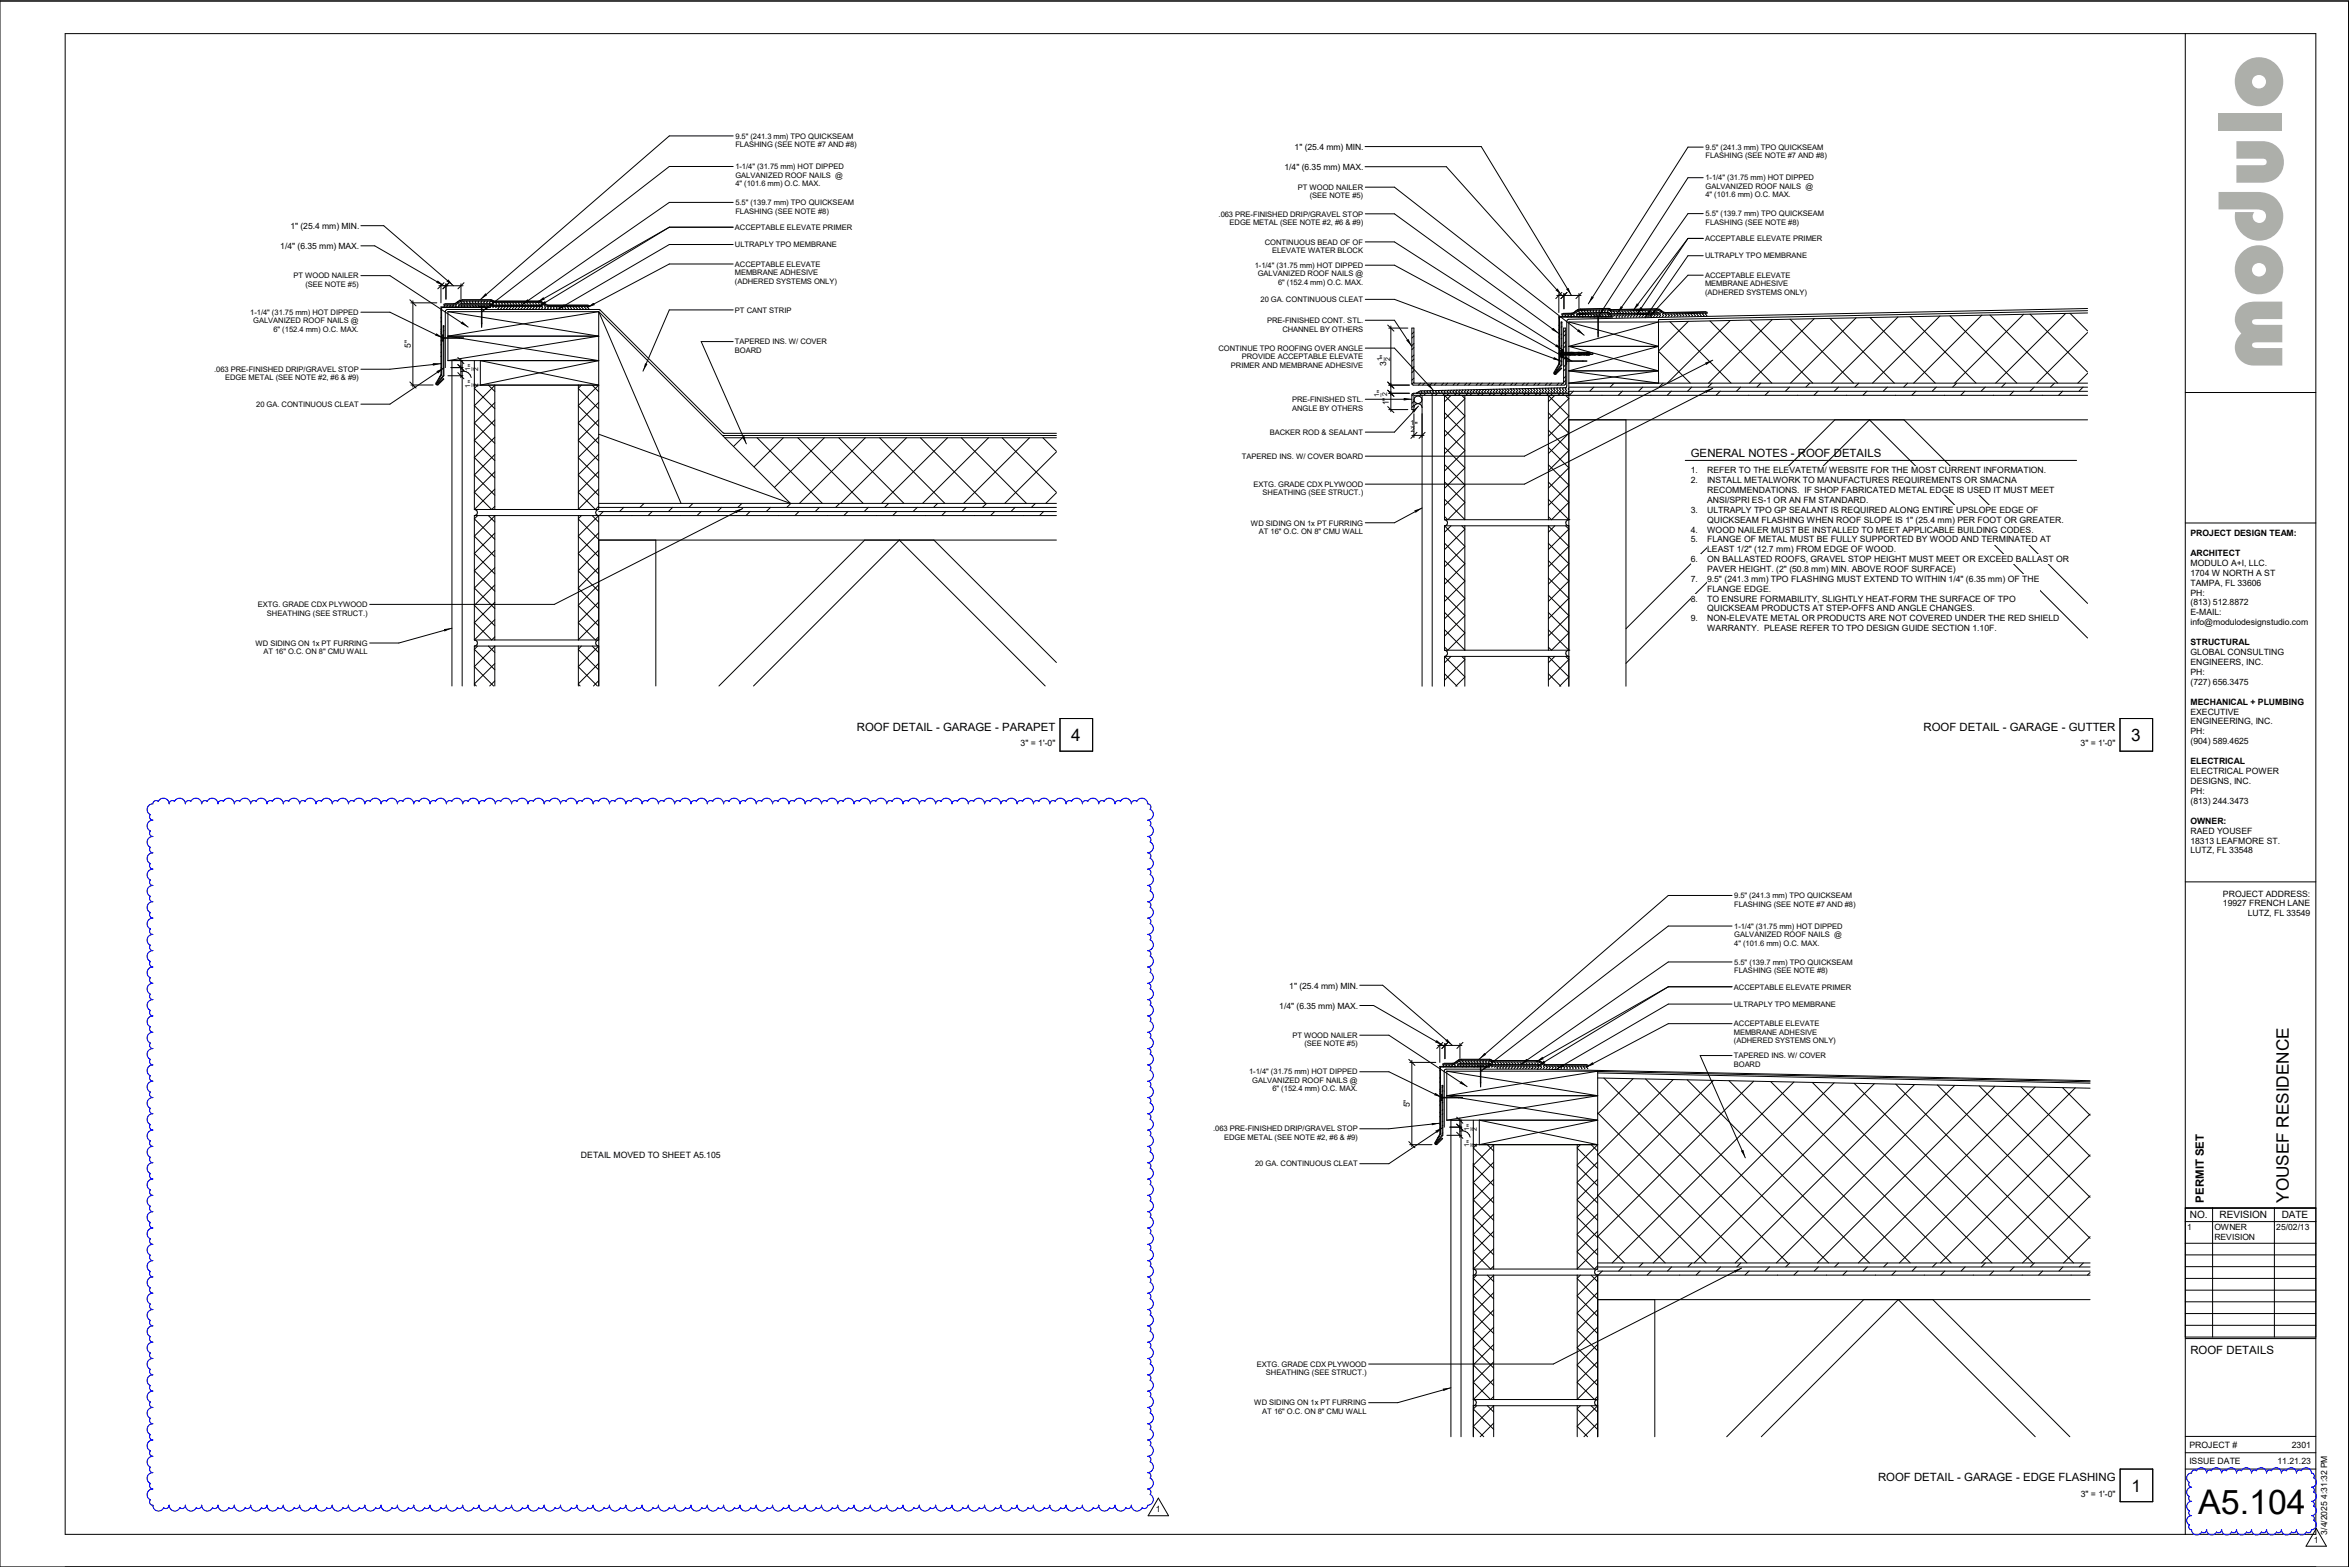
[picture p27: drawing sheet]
<svg xmlns="http://www.w3.org/2000/svg" width="914mm" height="610mm" viewBox="0 0 914 610" stroke-linecap="round" stroke-linejoin="round" font-family="sans-serif">
<defs><g id="words">
<text font-size="37.2" fill="#adafaa" x="888.1" y="144.2" transform="rotate(-90 888.1 144.2)">modulo</text>
<text font-size="13.2" x="855.3" y="589">A5.104</text>
<g font-size="6.7">
<text x="416.9" y="288.3">4</text>
<text x="829.3" y="288.3">3</text>
<text x="890.6" y="467.9" transform="rotate(-90 890.6 467.9)">YOUSEF RESIDENCE</text>
<text x="829.4" y="580.3">1</text>
</g>
<g font-size="4.4">
<text x="657.9" y="177.9">GENERAL NOTES - ROOF DETAILS</text>
<text x="333.5" y="284.3">ROOF DETAIL - GARAGE - PARAPET</text>
<text x="748.5" y="284.3">ROOF DETAIL - GARAGE - GUTTER</text>
<text x="857.5" y="467.9" transform="rotate(-90 857.5 467.9)">PERMIT SET</text>
<text x="852.3" y="526.8">ROOF DETAILS</text>
<text x="730.8" y="576.3">ROOF DETAIL - GARAGE - EDGE FLASHING</text>
</g>
<g font-size="3.9">
<text x="852.1" y="473.8">NO.</text>
<text x="863.7" y="473.8">REVISION</text>
<text x="887.9" y="473.8">DATE</text>
</g>
<g font-size="3.4">
<text x="657.9" y="184.2">1.</text>
<text x="664.3" y="184.2">REFER TO THE ELEVATETM/ WEBSITE FOR THE MOST CURRENT INFORMATION.</text>
<text x="657.9" y="188">2.</text>
<text x="664.3" y="188">INSTALL METALWORK TO MANUFACTURES REQUIREMENTS OR SMACNA</text>
<text x="664.3" y="191.9">RECOMMENDATIONS. IF SHOP FABRICATED METAL EDGE IS USED IT MUST MEET</text>
<text x="664.3" y="195.7">ANSI/SPRI ES-1 OR AN FM STANDARD.</text>
<text x="657.9" y="199.5">3.</text>
<text x="664.3" y="199.5">ULTRAPLY TPO GP SEALANT IS REQUIRED ALONG ENTIRE UPSLOPE EDGE OF</text>
<text x="664.3" y="203.4">QUICKSEAM FLASHING WHEN ROOF SLOPE IS 1&quot; (25.4 mm) PER FOOT OR GREATER.</text>
<text x="657.9" y="207.2">4.</text>
<text x="664.3" y="207.2">WOOD NAILER MUST BE INSTALLED TO MEET APPLICABLE BUILDING CODES.</text>
<text x="852.3" y="208.5">PROJECT DESIGN TEAM:</text>
<text x="657.9" y="211">5.</text>
<text x="664.3" y="211">FLANGE OF METAL MUST BE FULLY SUPPORTED BY WOOD AND TERMINATED AT</text>
<text x="664.3" y="214.8">LEAST 1/2&quot; (12.7 mm) FROM EDGE OF WOOD.</text>
<text x="657.9" y="218.7">6.</text>
<text x="664.3" y="218.7">ON BALLASTED ROOFS, GRAVEL STOP HEIGHT MUST MEET OR EXCEED BALLAST OR</text>
<text x="852.3" y="216.3">ARCHITECT</text>
<text x="852.3" y="220.2">MODULO A+I, LLC.</text>
<text x="657.9" y="226.4">7.</text>
<text x="664.3" y="222.5">PAVER HEIGHT. (2&quot; (50.8 mm) MIN. ABOVE ROOF SURFACE)</text>
<text x="664.3" y="226.4">9.5&quot; (241.3 mm) TPO FLASHING MUST EXTEND TO WITHIN 1/4&quot; (6.35 mm) OF THE</text>
<text x="852.3" y="224">1704 W NORTH A ST</text>
<text x="852.3" y="227.8">TAMPA, FL 33606</text>
<text x="664.3" y="230.2">FLANGE EDGE.</text>
<text x="852.3" y="231.7">PH:</text>
<text x="657.9" y="234">8.</text>
<text x="664.3" y="234">TO ENSURE FORMABILITY, SLIGHTLY HEAT-FORM THE SURFACE OF TPO</text>
<text x="664.3" y="237.9">QUICKSEAM PRODUCTS AT STEP-OFFS AND ANGLE CHANGES.</text>
<text x="852.3" y="235.5">(813) 512.8872</text>
<text x="852.3" y="239.4">E-MAIL:</text>
<text x="657.9" y="241.7">9.</text>
<text x="664.3" y="241.7">NON-ELEVATE METAL OR PRODUCTS ARE NOT COVERED UNDER THE RED SHIELD</text>
<text x="664.3" y="245.5">WARRANTY. PLEASE REFER TO TPO DESIGN GUIDE SECTION 1.10F.</text>
<text x="852.3" y="243.2">info@modulodesignstudio.com</text>
<text x="852.3" y="251">STRUCTURAL</text>
<text x="852.3" y="254.8">GLOBAL CONSULTING</text>
<text x="852.3" y="258.7">ENGINEERS, INC.</text>
<text x="852.3" y="262.5">PH:</text>
<text x="852.3" y="266.3">(727) 656.3475</text>
<text x="852.3" y="274.1">MECHANICAL + PLUMBING</text>
<text x="852.3" y="278">EXECUTIVE</text>
<text x="852.3" y="281.8">ENGINEERING, INC.</text>
<text x="852.3" y="285.6">PH:</text>
<text x="397.1" y="290.2">3&quot; = 1'-0&quot;</text>
<text x="809.6" y="290.2">3&quot; = 1'-0&quot;</text>
<text x="852.3" y="289.4">(904) 589.4625</text>
<text x="852.3" y="297.4">ELECTRICAL</text>
<text x="852.3" y="301.2">ELECTRICAL POWER</text>
<text x="852.3" y="305.1">DESIGNS, INC.</text>
<text x="852.3" y="308.9">PH:</text>
<text x="852.3" y="312.7">(813) 244.3473</text>
<text x="852.3" y="320.5">OWNER:</text>
<text x="852.3" y="324.4">RAED YOUSEF</text>
<text x="852.3" y="328.2">18313 LEAFMORE ST.</text>
<text x="852.3" y="332">LUTZ, FL 33548</text>
<text x="865" y="348.8">PROJECT ADDRESS:</text>
<text x="865" y="352.6">19927 FRENCH LANE</text>
<text x="874.6" y="356.4">LUTZ, FL 33549</text>
<text x="226.1" y="450.6">DETAIL MOVED TO SHEET A5.105</text>
<text x="851.9" y="563.2">PROJECT #</text>
<text x="891.8" y="563.2">2301</text>
<text x="851.9" y="569.5">ISSUE DATE</text>
<text x="886.2" y="569.5">11.21.23</text>
<text x="809.6" y="582.2">3&quot; = 1'-0&quot;</text>
<text x="449.8" y="588.3">1</text>
<text x="900.3" y="600.2">1</text>
</g>
<g font-size="3.3">
<text x="503.7" y="58.3">1&quot; (25.4 mm) MIN.</text>
<text x="499.8" y="66.3">1/4&quot; (6.35 mm) MAX.</text>
<text x="113" y="89.1">1&quot; (25.4 mm) MIN.</text>
<text x="109.1" y="97">1/4&quot; (6.35 mm) MAX.</text>
<text x="159.9" y="135.3" transform="rotate(-90 159.9 135.3)">5&quot;</text>
<text x="184.5" y="142.9" transform="rotate(-90 184.5 142.9)">&quot;</text>
<text x="539.4" y="142.5" transform="rotate(-90 539.4 142.5)">3 &quot;</text>
<text x="184.5" y="149.2" transform="rotate(-90 184.5 149.2)">&quot;</text>
<text x="538.2" y="152.7" transform="rotate(-90 538.2 152.7)">&quot;</text>
<text x="540.3" y="157.7" transform="rotate(-90 540.3 157.7)">1&quot;</text>
<text x="550.5" y="166.7">&quot;</text>
<text x="501.6" y="384.6">1&quot; (25.4 mm) MIN.</text>
<text x="497.8" y="392.5">1/4&quot; (6.35 mm) MAX.</text>
<text x="548.5" y="430.8" transform="rotate(-90 548.5 430.8)">5&quot;</text>
<text x="573.2" y="438.4" transform="rotate(-90 573.2 438.4)">&quot;</text>
<text x="573.2" y="444.7" transform="rotate(-90 573.2 444.7)">&quot;</text>
<text x="851" y="478.6">1</text>
<text x="861.7" y="478.6">OWNER</text>
<text x="885.7" y="478.6">25/02/13</text>
<text x="861.7" y="482.3">REVISION</text>
<text x="905.6" y="597" transform="rotate(-90 905.6 597)">3/4/2025 4:31:32 PM</text>
</g>
<g font-size="3">
<text x="286.1" y="53.9">9.5&quot; (241.3 mm) TPO QUICKSEAM</text>
<text x="286.1" y="57.2">FLASHING (SEE NOTE #7 AND #8)</text>
<text x="663.6" y="58.3">9.5&quot; (241.3 mm) TPO QUICKSEAM</text>
<text x="286.1" y="65.8">1-1/4&quot; (31.75 mm) HOT DIPPED</text>
<text x="663.6" y="61.6">FLASHING (SEE NOTE #7 AND #8)</text>
<text x="286.1" y="69.1">GALVANIZED ROOF NAILS @</text>
<text x="663.6" y="70.2">1-1/4&quot; (31.75 mm) HOT DIPPED</text>
<text x="286.1" y="72.4">4&quot; (101.6 mm) O.C. MAX.</text>
<text x="505" y="73.8">PT WOOD NAILER</text>
<text x="509.7" y="77.1">(SEE NOTE #5)</text>
<text x="663.6" y="73.5">GALVANIZED ROOF NAILS @</text>
<text x="663.6" y="76.8">4&quot; (101.6 mm) O.C. MAX.</text>
<text x="286.1" y="79.8">5.5&quot; (139.7 mm) TPO QUICKSEAM</text>
<text x="286.1" y="83.1">FLASHING (SEE NOTE #8)</text>
<text x="286" y="89.5">ACCEPTABLE ELEVATE PRIMER</text>
<text x="474.2" y="84.4">.063 PRE-FINISHED DRIP/GRAVEL STOP</text>
<text x="478.5" y="87.7">EDGE METAL (SEE NOTE #2, #6 &amp; #9)</text>
<text x="663.6" y="84.2">5.5&quot; (139.7 mm) TPO QUICKSEAM</text>
<text x="663.6" y="87.5">FLASHING (SEE NOTE #8)</text>
<text x="492.1" y="95.2">CONTINUOUS BEAD OF OF</text>
<text x="663.4" y="93.8">ACCEPTABLE ELEVATE PRIMER</text>
<text x="286" y="96.2">ULTRAPLY TPO MEMBRANE</text>
<text x="495" y="98.5">ELEVATE WATER BLOCK</text>
<text x="663.4" y="100.5">ULTRAPLY TPO MEMBRANE</text>
<text x="286" y="103.8">ACCEPTABLE ELEVATE</text>
<text x="286" y="107.1">MEMBRANE ADHESIVE</text>
<text x="488.2" y="104.2">1-1/4&quot; (31.75 mm) HOT DIPPED</text>
<text x="489.4" y="107.5">GALVANIZED ROOF NAILS @</text>
<text x="114.2" y="108.2">PT WOOD NAILER</text>
<text x="118.8" y="111.5">(SEE NOTE #5)</text>
<text x="286" y="110.4">(ADHERED SYSTEMS ONLY)</text>
<text x="497.3" y="110.8">6&quot; (152.4 mm) O.C. MAX.</text>
<text x="663.4" y="108.1">ACCEPTABLE ELEVATE</text>
<text x="663.4" y="111.4">MEMBRANE ADHESIVE</text>
<text x="490.5" y="117.5">20 GA. CONTINUOUS CLEAT</text>
<text x="663.4" y="114.7">(ADHERED SYSTEMS ONLY)</text>
<text x="97.4" y="122.5">1-1/4&quot; (31.75 mm) HOT DIPPED</text>
<text x="98.5" y="125.8">GALVANIZED ROOF NAILS @</text>
<text x="286" y="121.7">PT CANT STRIP</text>
<text x="493.1" y="125.7">PRE-FINISHED CONT. STL.</text>
<text x="106.4" y="129.1">6&quot; (152.4 mm) O.C. MAX.</text>
<text x="499" y="129">CHANNEL BY OTHERS</text>
<text x="286" y="133.9">TAPERED INS. W/ COVER</text>
<text x="286" y="137.2">BOARD</text>
<text x="474.1" y="136.5">CONTINUE TPO ROOFING OVER ANGLE</text>
<text x="479" y="143.1">PRIMER AND MEMBRANE ADHESIVE</text>
<text x="483.2" y="139.8">PROVIDE ACCEPTABLE ELEVATE</text>
<text x="83.4" y="144.7">.063 PRE-FINISHED DRIP/GRAVEL STOP</text>
<text x="87.6" y="148">EDGE METAL (SEE NOTE #2, #6 &amp; #9)</text>
<text x="99.7" y="158.3">20 GA. CONTINUOUS CLEAT</text>
<text x="502.7" y="159.7">ANGLE BY OTHERS</text>
<text x="502.8" y="156.4">PRE-FINISHED STL.</text>
<text x="494.1" y="169.2">BACKER ROD &amp; SEALANT</text>
<text x="483.2" y="178.6">TAPERED INS. W/ COVER BOARD</text>
<text x="487.8" y="189.4">EXTG. GRADE CDX PLYWOOD</text>
<text x="491.3" y="192.7">SHEATHING (SEE STRUCT.)</text>
<text x="486.7" y="204.5">WD SIDING ON 1x PT FURRING</text>
<text x="489.8" y="207.8">AT 16&quot; O.C. ON 8&quot; CMU WALL</text>
<text x="100.4" y="236.2">EXTG. GRADE CDX PLYWOOD</text>
<text x="103.9" y="239.5">SHEATHING (SEE STRUCT.)</text>
<text x="99.4" y="251.2">WD SIDING ON 1x PT FURRING</text>
<text x="102.5" y="254.6">AT 16&quot; O.C. ON 8&quot; CMU WALL</text>
<text x="674.8" y="349.5">9.5&quot; (241.3 mm) TPO QUICKSEAM</text>
<text x="674.8" y="352.8">FLASHING (SEE NOTE #7 AND #8)</text>
<text x="674.8" y="361.4">1-1/4&quot; (31.75 mm) HOT DIPPED</text>
<text x="674.8" y="364.7">GALVANIZED ROOF NAILS @</text>
<text x="674.8" y="368">4&quot; (101.6 mm) O.C. MAX.</text>
<text x="674.8" y="375.3">5.5&quot; (139.7 mm) TPO QUICKSEAM</text>
<text x="674.8" y="378.6">FLASHING (SEE NOTE #8)</text>
<text x="674.7" y="385">ACCEPTABLE ELEVATE PRIMER</text>
<text x="674.7" y="391.7">ULTRAPLY TPO MEMBRANE</text>
<text x="674.7" y="399.3">ACCEPTABLE ELEVATE</text>
<text x="502.9" y="403.7">PT WOOD NAILER</text>
<text x="507.5" y="407">(SEE NOTE #5)</text>
<text x="674.7" y="402.6">MEMBRANE ADHESIVE</text>
<text x="674.7" y="405.9">(ADHERED SYSTEMS ONLY)</text>
<text x="674.7" y="411.7">TAPERED INS. W/ COVER</text>
<text x="486.1" y="418">1-1/4&quot; (31.75 mm) HOT DIPPED</text>
<text x="674.7" y="415">BOARD</text>
<text x="487.2" y="421.3">GALVANIZED ROOF NAILS @</text>
<text x="495.1" y="424.6">6&quot; (152.4 mm) O.C. MAX.</text>
<text x="472.1" y="440.1">.063 PRE-FINISHED DRIP/GRAVEL STOP</text>
<text x="476.3" y="443.4">EDGE METAL (SEE NOTE #2, #6 &amp; #9)</text>
<text x="488.4" y="453.8">20 GA. CONTINUOUS CLEAT</text>
<text x="489.1" y="531.7">EXTG. GRADE CDX PLYWOOD</text>
<text x="492.6" y="535">SHEATHING (SEE STRUCT.)</text>
<text x="488.1" y="546.7">WD SIDING ON 1x PT FURRING</text>
<text x="491.2" y="550">AT 16&quot; O.C. ON 8&quot; CMU WALL</text>
</g>
<g font-size="2.7">
<text x="537.8" y="140.6" transform="rotate(-90 537.8 140.6)">1</text>
<text x="538.1" y="140.6" transform="rotate(-90 538.1 140.6)">_</text>
<text x="540.9" y="140.6" transform="rotate(-90 540.9 140.6)">2</text>
<text x="183" y="144.5" transform="rotate(-90 183 144.5)">1</text>
<text x="183.3" y="144.4" transform="rotate(-90 183.3 144.4)">_</text>
<text x="186" y="144.4" transform="rotate(-90 186 144.4)">2</text>
<text x="183" y="150.7" transform="rotate(-90 183 150.7)">1</text>
<text x="183.3" y="150.7" transform="rotate(-90 183.3 150.7)">_</text>
<text x="186" y="150.7" transform="rotate(-90 186 150.7)">2</text>
<text x="536.7" y="154.3" transform="rotate(-90 536.7 154.3)">1</text>
<text x="537" y="154.3" transform="rotate(-90 537 154.3)">_</text>
<text x="539.7" y="154.2" transform="rotate(-90 539.7 154.2)">2</text>
<text x="548.9" y="165.1">1</text>
<text x="548.9" y="165.4">_</text>
<text x="548.9" y="168.2">2</text>
<text x="571.7" y="440" transform="rotate(-90 571.7 440)">1</text>
<text x="571.9" y="440" transform="rotate(-90 571.9 440)">_</text>
<text x="574.7" y="439.9" transform="rotate(-90 574.7 439.9)">2</text>
<text x="571.7" y="446.2" transform="rotate(-90 571.7 446.2)">1</text>
<text x="571.9" y="446.2" transform="rotate(-90 571.9 446.2)">_</text>
<text x="574.7" y="446.2" transform="rotate(-90 574.7 446.2)">2</text>
</g>
</g></defs>
<g fill="#000">
<path d="M169.7 109.1h3v2h-3zM173.7 108.7h2.7v2.4h-2.7zM186.9 114.1h2.7v2.4h-2.7zM203.1 116.4h2.8v2.2h-2.8zM209 115.6h3v2h-3zM209.7 117.1h2.9v2.1h-2.9zM228.5 117.7h3v1.9h-3zM605.2 112.2h2.5v2.7h-2.5zM609.3 112h2.2v2.9h-2.2zM618.1 115.2h2.1v2.9h-2.1zM169.3 129.7h3v1.8h-3zM179.2 125.1h2.9v2.1h-2.9z"/>
<path d="M187.6 118.9h2.8v2.3h-2.8zM217.1 118.4h2.9v2h-2.9zM547.2 131.9h2.2v2.8h-2.2zM603.7 127.5h2.9v2.2h-2.9zM605.1 133.9h2.9v2.2h-2.9zM613.6 128.1h2.8v2.3h-2.8zM622.1 120h2.1v2.9h-2.1zM629.3 119.1h2.2v2.8h-2.2zM635.5 118h2.3v2.8h-2.3zM636.9 119.5h2.2v2.8h-2.2zM640.2 120.7h2.2v2.8h-2.2zM641.9 120.4h2.5v2.6h-2.5z"/>
<path d="M168.4 141.3h3.2v1h-3.2zM169.8 143.1h2.9v2.2h-2.9zM250.2 141.3h1.7v3h-1.7zM546.2 154.8h3.2v1h-3.2zM555.2 149.2h2.6v2.7h-2.6zM604.3 138.9h3v1.6h-3zM608.7 138.6h3v1.9h-3zM663.4 140.1h3v1.9h-3zM663.4 151h3v1.9h-3zM288.6 169.6h1.8v3h-1.8zM549.4 158h2.5v2.6h-2.5zM285.9 197.8h3.1v1.9h-3.1z"/>
<path d="M550.3 197.6h3v1.9h-3zM172.7 244.4h3.1v1.3h-3.1zM558.4 404.6h3v2.1h-3zM562.4 404.2h2.7v2.5h-2.7zM575.6 409.6h2.7v2.4h-2.7zM576.2 414.4h2.8v2.3h-2.8zM591.7 411.9h2.9v2.2h-2.9zM597.7 411.1h3v2h-3zM598.4 412.6h2.9v2.1h-2.9zM605.8 413.9h3v1.9h-3zM617.2 413.2h2.9v2h-2.9zM557.1 436.8h3.1v1h-3.1z"/>
<path d="M558 425.2h3v1.7h-3zM567.9 420.6h2.9v2.1h-2.9zM558.5 438.6h2.9v2.2h-2.9zM677.3 447.3h1.8v3h-1.8zM674.6 493.3h3v1.9h-3zM561.3 539.9h3.2v1.3h-3.2z"/>
</g>
<g fill="none" stroke="#000" stroke-width=".39">
<path d="M0 .4h913.8v609.2h-913.8zM25.4 13.1h875.7v583.8h-875.7zM850.3 13.1v583.8M285.3 52.9h-24.9l-73.5 63.7M531.2 57h45.2l35.1 57.9M662.7 57.2h-5.9l-38.8 61M285.3 78.7h-24.9l-57.4 40M285.3 64.8h-24.9l-72.9 56.4M531.2 64.9h31.6l44.9 50M531.2 72.8h11.4l73.8 57.6M662.7 69.1h-5.9l-34.8 53.8M140.4 95.6h5.4l27 15.6"/>
<path d="M140.4 87.8h8.9l27.1 23.4M260.4 88.4l-51.4 29.2M260.4 88.4h24.9M260.4 88.4l-50.8 30.8M285.3 95.1h-24.9l-43.4 25.3M531.2 83.2h11.4l64 46.6M531.2 94.1h11.4l65.5 42M656.8 92.8l-21.4 28.1M656.8 92.8h5.9M656.8 92.8l-19.9 29.6M662.7 99.5h-5.9l-16.6 24.1M662.7 83.1h-5.9l-27.6 38.9"/>
<path d="M140.4 107.2h11.3l30.5 20.1M159.5 116.6l2.4 2.4M159.9 117.8h10.1M160.7 117v33.6M170.8 111.2h9.4M171.6 110.4v7.4M171.6 119.4h19.2v.2h-19v26.2l-1.9 3.6 .4 .1 2.2-2.2 .2 .2-2.6 2.3-.3-.2-.1-.6 1.9-3.3zM172.8 110l-2.5 2.4M172.9 118.8l.2 .2-.3 .2M172.9 119.4l-.2 .2M173.1 118.2l4.1-.2 1.7-1.2 1.1-.2h10.9l1.2 .5h17.5l1.1 .2 1.7 1.2 .7 .2h15.8M173.5 110.4v6"/>
<path d="M174 118.8l.2 .2-.4 .3M174.8 110l-2.5 2.4M175.1 118.8l.2 .2-.4 .4M175.8 119.4l-.2 .2M176.2 118.8l.2 .2-.4 .4M177.3 118.8l.2 .2-.4 .4M177.4 119.4l-.2 .2M178.4 118.8l.2 .2-.3 .4M178.6 118.3h12l1 .5h19.4v.4h-19.2l-1.2-.5h-12zM179 118.2h11.6l1.2 .5h18.8M179.4 110.4v6M179.4 117.3l.4 .6-.2 .3"/>
<path d="M179.5 118.8l.3 .3-.4 .4M180.3 119.4l-.3 .2M180.6 110l-2.4 2.4M180.6 118.8l.3 .3-.4 .4M180.6 117.1l-.2 .3 .5 .6-.1 .1M181.7 118.8l.3 .3-.4 .4M181.8 117.1l-.3 .3 .4 .7M181.9 119.4l-.2 .2M182.8 118.8l.3 .4-.3 .3M182.9 117.1l-.3 .4 .5 .6M183.9 118.8l.3 .4-.3 .3M184.1 117.1l-.4 .4 .6 .5"/>
<path d="M184.8 119.4l-.3 .2M185 118.8l.4 .4-.4 .4M185.2 117.1l-.3 .4 .4 .5M186.1 118.7l.4 .5-.4 .4M186.2 119.4v-.2h2.4v.2M186.4 117.1l-.4 .4 .4 .5M186.4 119.4l-.3 .2M187.2 118.7l.4 .6-.4 .3M187.3 119.4l.1 7.9 .1-7.9M187.5 117.1l-.4 .5 .4 .4M188.3 118.7l.4 .6-.4 .3M188.7 117.1l-.5 .5 .4 .3"/>
<path d="M189.3 119.4l-.3 .2M189.4 118.7l.5 .6-.4 .4M189.8 117.1l-.4 .5 .3 .3M190.5 118.7l.5 .6-.4 .4M190.9 117.1h-10.9l-.8 .2-1.8 1.2-4.6 .2v-.4l4.4-.1 1.8-1.2 1-.2h10.9l1.2 .5h17.5l1 .2 1.7 1.2 .8 .1h16.1v.4h-16.1l-1-.2-1.7-1.2-.8-.2h-17.5l-.7-.3M190.9 117.1l.4 .2M190.9 117.1l-.4 .5 .3 .4M191.1 119h.1M191.3 117.3h.1M191.7 117.5l.4 .7-.2 .2M191.8 116.9v.1M192 119.3l-.3 .4"/>
<path d="M192.7 117.7h.1M192.7 117.7l.6 .5-.3 .2M193.1 119.3l-.3 .4M193.8 117.7l.6 .6-.2 .1M194.2 119.3l-.4 .6 .2 .3M194.9 117.7l.6 .6-.2 .1M195.3 119.3l-.4 .7 .2 .2M196.1 117.7l.4 .7M196.4 119.3l.2 .1-.6 .6 .2 .2M197.2 117.8l.4 .6M197.5 119.3l.2 .2-.6 .5 .2 .2M198.3 117.8l.5 .6"/>
<path d="M198.6 119.3l.2 .2-.6 .5 .2 .2M199.4 117.8l.5 .6M199.7 119.3l.2 .2-.4 .7M200.6 117.9l.4 .5M200.8 119.3l.3 .2-.5 .7M201.7 117.9l.5 .5M201.9 119.3l.3 .2-.5 .7M202.8 117.9l.5 .5M203 119.3l.3 .3-.5 .6M203.9 117.9l.5 .5M204.1 119.3l.3 .3-.5 .6M205.1 117.9l.4 .5"/>
<path d="M205.2 119.3l.4 .3-.6 .6M206.2 118l.4 .4M206.3 119.3l.4 .3-.6 .6M207.3 118l.4 .4M207.4 119.3l.4 .4-.6 .5M208.4 118l.4 .4M208.5 119.3l.4 .4-.5 .5M209.5 118l.4 .4M209.6 119.3l.5 .4-.6 .5M210.7 119.3l.5 .4-.5 .5M211.8 119.3l.5 .5-.5 .4M212.9 119.3l.5 .5-.5 .4"/>
<path d="M214 119.3l.5 .5-.4 .4M215.1 119.3l.5 .5-.4 .4M216.2 119.3l.6 .5-.4 .4M217.4 119.3l.5 .6-.4 .3M218.5 119.3l.5 .6-.3 .4M219.7 119.3l.4 .6-.3 .4M220.8 119.3l.5 .6-.4 .4M222 119.3l.4 .7-.3 .3M223.1 119.3l.4 .7-.3 .3M224.2 119.3l-.1 .2 .5 .5-.2 .3M225.4 119.3l-.2 .2 .6 .6-.3 .2M226.5 119.3l-.2 .2 .6 .6-.2 .2"/>
<path d="M227.7 119.3l-.2 .2 .5 .6-.2 .2M228.8 119.3l-.2 .2 .5 .6-.2 .2M285.3 102.7h-24.9l-32 17M531.2 103.2h11.4l69.1 37.3M531.2 116.5h11.4l64.8 24M605.7 114.9h9.5M606.6 114.2v7.4M607.7 113.7l-2.3 2.5M608.5 114.2v5.9M609.7 113.7l-2.3 2.5M614.4 114.2v5.9M615.6 113.7l-2.4 2.5"/>
<path d="M662.7 107.1h-5.9l-14.9 16M140.4 121.5h11.3l20.7 10M171.8 120.5l-.2 .2M171.8 125l-.2 .2M171.8 129.5l-.2 .2M171.8 133.9l-.2 .3M171.8 138.4l-.2 .3M171.8 123.4l-.2 .3M171.8 127.9l-.2 .2M171.8 132.4l-.2 .2M171.8 136.9l-.2 .2M172.5 131.4l7.9 .1-7.9 .1"/>
<path d="M172.5 130.3h-.2v2.4h.2M172.7 131.4v-4.7h-.2v19.4l-2.3 2.8 .1 .2 2.4-2.9v-14.6M172.7 128.6l-.2 .2M172.7 127l-.2 .3M174.3 130.8h58.7M174.3 121.2v19.1M174.3 130.8l58.7 9.5M174.3 121.2h58.7M174.3 121.2l58.7 9.6M178.1 139.1l2.4 2.4M179.3 139.5v7.4M207.2 120.2h.1"/>
<path d="M233 121.2l32 74.6M233 121.2l74.6 74.6-74.6-26.9M233 121.2v77M233 130.8l-58.7 9.5M233 121.2l-58.7 9.6M285.3 120.6h-24.9l-10.2 23.8M285.3 132.9h-12.5l17.6 39.8M531.2 135.4h11.4l15.2 16.5M531.2 124.6h11.4l6.8 10.2M540 126.4l2.4 2.4M540.4 127.6h7.4M541.2 126.8v33.3"/>
<path d="M549.4 127.6h.8v21.5h58.2v-21.5h.8v21.6l-.6 .6h-58.6l-.6-.6zM550.2 130.7l-.8 .8M550.2 135.2l-.8 .8M550.2 139.7l-.8 .8M550.2 129.2l-.8 .8M550.2 133.6l-.8 .9M550.2 138.1l-.8 .8M606.6 123.1h20.7v.3h-20.5v18.2l-1.9 3.6 .4 .1 2.2-2.1 .2 .1-2.6 2.4-.3-.2-.1-.7 1.9-3.2zM606.8 126.4l-.2 .2M606.8 130.9l-.2 .2M606.8 135.3l-.2 .3M606.8 139.8l-.2 .3"/>
<path d="M606.8 127.9l-.2 .3M606.8 132.4l-.2 .3M606.8 136.9l-.2 .3M607.1 123.1l-.5 .6M607.4 125.3h.3v16.7l-2.3 3-.2-.2 2.2-2.9zM607.4 136.4l-.4 .1v2.3h.4M607.6 137l.3 .3M607.6 137l-.2 1.2 .2-.3 .3 .3 .2-1.2 .3 .3M607.6 137l-.1 .3M607.7 127l-.3 .3M607.7 131.5l-.3 .3M607.7 136l-.3 .3"/>
<path d="M607.7 125.4l-.3 .3M607.7 129.9l-.3 .3M607.7 134.4l-.3 .3M607.7 138.9l-.3 .3M607.7 136.4l.2-.3 .5 .3M607.7 138.8l.2 .3 .5-.3M607.9 137.9l-.2 .1M607.9 122.6l-.1 .4M608 136.1l-.3 .3M608.1 137.9l.3 .3M608.4 136.3l-.7 .6M608.4 136.8l-.5 .5"/>
<path d="M608.4 137.9l-.7 .7M608.4 138.5l-.6 .6M608.9 137.3l-.3-.3-.2 1.2M609 122.6l.2 .1-.4 .4M609.2 128.4l-.8 .8M609.2 132.9l-.8 .8M609.2 137.4l-.8 .8M609.2 130l-.8 .8M609.2 134.5l-.8 .8M609.2 139l-.8 .8M609.3 139.3h.3v2.3h-.3zM609.4 137.3l-.4-.3-.1 1.2-.3-.3"/>
<path d="M609.9 137.3l-.4-.3-.2 1.2-.3-.3M610 123.1l-.2 .3M610.1 122.5l.2 .2-.4 .4M610.4 125.3v141.7M610.4 125.3h34.9M610.4 134.7l34.9 9.6M610.4 134.7h34.9M610.4 125.3l34.9 9.4M610.6 137.3l-.1-.3-.2 1.2M611.1 137.3l-.1-.3-.2 1.2-.1-.3M611.2 122.5l.2 .2-.4 .4M611.5 137.3l-.1-.3-.1 1.2-.1-.3"/>
<path d="M611.6 123.1l-.3 .3M611.8 137v1.2l-.2-.3M612.3 122.5l.2 .2-.4 .4M612.4 137.3v-.3l-.2 1.2-.1-.3M612.9 137.3l-.1-.3-.2 1.2-.1-.3M613.1 137.3h-3l-.1-.3-.1 1.2-.4-.3M613.3 137.9h3l.2 .3 .1-1.2 .2 .3h2.7l.4 .3-.4 .3h-2.9M613.4 122.4l.3 .3-.4 .4M613.6 122l12-.2 1.1 .4 19.3-.4v.4l-19.2 .4-1.2-.5-12 .3zM613.9 137.3l-.2-.3-.1 1.2M614.3 120.9l.5 .7-.2 .2M614.3 137.3v-.3l-.2 1.2-.1-.3"/>
<path d="M614.5 122.4l.3 .3-.4 .4M614.5 123.1l-.2 .3M614.8 137.3l-.1-.3-.1 1.2-.2-.3M615.3 137.3l-.1-.3-.2 1.2-.1-.3M615.6 122.4l.3 .3-.4 .4M615.6 120.7l-.2 .3 .4 .7M615.8 137.3l-.1-.3-.2 1.2-.1-.3M616.1 123.1l-.3 .3M616.2 137.3v-.3l-.2 1.2-.1-.3M616.5 137.3h-3.1l-.1-.3-.2 1.2-.1-.3h-3M616.7 122.3l.3 .4-.4 .4M616.8 120.7l-.3 .3 .4 .7"/>
<path d="M617.2 137.3l-.1-.3-.2 1.2M617.7 137.3l-.1-.3-.2 1.2-.1-.3M617.8 122.3l.4 .4-.4 .4M617.9 120.7l-.3 .3 .5 .6M618.2 137.3l-.1-.3-.2 1.2-.1-.3M618.7 137.3l-.2-.3-.1 1.2-.2-.3M618.9 122.3l.4 .4-.4 .4M619 123.1l-.3 .3M619 120.7l-.3 .3 .6 .6M620 122.3l.4 .4-.4 .4M620.2 120.7l-.4 .3 .5 .5M620.6 123.1l-.3 .3"/>
<path d="M620.6 123.1v-.2h2.4v.2M621.1 122.3l.4 .4-.4 .4M621.3 120.7l-.4 .3 .5 .5M621.7 123.1l.1 8 .1-8M622.2 122.2l.4 .5-.3 .4M622.5 120.6l-.4 .4 .4 .4M623.2 122.2l.5 .5-.3 .4M623.5 123.1l-.3 .3M623.6 120.6l-.4 .4 .4 .4M624.3 122.2l.6 .5-.4 .4M624.8 120.6l-.5 .4 .3 .4M625.1 123.1l-.3 .3"/>
<path d="M625.4 122.2l.6 .5-.4 .4M625.9 120.5l-11 .3-.8 .1-1.7 1.3-1 .2-3.6 .1-.1-.4 3.7-.1 .9-.2 1.7-1.2 .9-.2 11-.3 1.1 .6 17.6-.4 .9 .1 1.8 1.2 .8 .2 16.1-.3 .1 .3-16.2 .4-3.5-1.5-17.9 .2M625.9 120.5l.4 .2M625.9 120.6l-.5 .4 .4 .4M626.2 122.3v.1M626.3 120.7h.1M626.4 120.7l.3 .2M626.7 120.9l.4 .7-.2 .2M627 122.6l-.3 .5M627.7 121h.1M627.7 121l.5 .6-.1 .2M628.1 122.6l-.3 .5"/>
<path d="M628.8 121l.6 .6-.2 .2M629.2 122.6l-.4 .7 .2 .2M629.9 121l.6 .6-.2 .2M630.3 122.6l-.4 .7 .2 .2M631.1 121l.4 .7M631.4 122.6l.2 .1-.5 .6 .1 .2M632.2 121l.4 .7M632.5 122.6l.2 .1-.5 .6 .1 .1M633.3 121l.5 .7M633.6 122.5l.3 .2-.6 .6 .1 .1M634.4 121l.5 .7M634.7 122.5l.3 .2-.5 .7"/>
<path d="M635.6 121l.5 .6M635.8 122.5l.3 .2-.5 .7M636.1 121.6h.1M636.7 121l.5 .6M636.9 122.4l.3 .3-.5 .7M637.2 121.6h.1M637.8 121l.5 .6M638 122.4l.3 .3-.4 .7M638.9 121l.5 .5M639.1 122.4l.3 .3-.4 .6M640 121l.5 .5M640.2 122.4l.4 .3-.5 .6"/>
<path d="M641.1 121l.5 .5M641.1 123.3h.1M641.3 122.3l.4 .4-.6 .6M642.3 123.3h.1M642.3 121l.4 .5M642.5 122.3l.3 .4-.5 .6M643.4 121l.4 .5M643.6 122.3l.3 .4-.5 .5M644.5 121l.4 .5M644.7 122.3l.4 .4-.6 .5M645.3 136.7l12.4 12.4M645.3 134.7l-34.9 9.6"/>
<path d="M645.3 125.3l-34.9 9.4M645.6 121.6l-18.9 .4-1.1-.5-11.6 .3M645.8 122.3l.4 .4-.5 .5M646.9 122.3l.4 .4-.5 .5M648 122.2l.4 .5-.4 .5M649.1 122.2l.5 .5-.5 .4M649.8 125.1l23.8 24M650.2 122.2l.5 .5-.5 .4M651.3 122.1l.5 .6-.4 .4M652.4 122.1h.1M652.4 122.1l.5 .6-.4 .4M653.5 122.1l.5 .6-.3 .4"/>
<path d="M654.7 122.1l.5 .6-.4 .4M655.8 122l.5 .7-.3 .3M657 125l-11.7 11.6M657 122l.4 .7-.3 .3M658.1 122l-.2 .1 .6 .6-.3 .3M659.3 122l-.2 .1 .5 .6-.2 .3M660.4 122l-.2 .1 .6 .6-.3 .2M661.5 122l-.2 .1 .6 .6-.2 .2M662.7 121.9l-.3 .2 .6 .6-.2 .2M663.8 121.2l-15.7 .4-.7-.1-1.8-1.2-1-.2-17.7 .3-1-.4-11 .2-1 .2-1.7 1.3-4 .2M663.8 121.9l-.2 .2 .5 .6-.1 .2M665.4 124.8l24 24.3"/>
<path d="M673.3 124.7l-24.5 24.4M680.9 124.5l24.5 24.6M689.6 124.3l-24.8 24.8M696.5 124.2l24.7 24.9M705.9 124l-25.2 25.1M712 123.9l25.1 25.2M722.2 123.7l-25.5 25.4M727.6 123.5l25.4 25.6M738.5 123.3l-25.9 25.8M743.2 123.2l25.7 25.9M754.8 122.9l-26.2 26.2M758.7 122.9l26.1 26.2"/>
<path d="M771.1 122.6l-26.5 26.5M774.3 122.6l26.4 26.5M787.4 122.3l-26.8 26.8M789.9 122.2l22.4 22.5M803.8 121.9l-27.3 27.2M805.4 121.9l6.9 6.8M812.3 120l-201.9 4.2-.5 .3-.3 .5v25.1l-.3 .6-56.6 1.4-1.7 .9M812.3 129.4l-19.8 19.7M812.3 121.8l-167 3.5M812.3 120.9l-167 3.4v20M159.5 148.6l2.4 2.4M159.9 149.8h8.6"/>
<path d="M169.9 149.4l-.2 .2M171.6 141.5l-19.9 2.1h-11.3M171.7 145.9l-.6 .7M171.8 142.9l-.2 .3M171.8 141.4l-.2 .2M172.7 143.1l-21 14.1h-11.3M173.3 143v-21.8l.4-.7 59.3-.1 .6 .3 47.7 47.6 .5 .3h129.3M174.3 140.3h58.7M174.3 146.2h5.8M175.5 143h4.6M175.9 140.3v126.6M178.1 141.8l2.4 2.4"/>
<path d="M178.1 144.9l2.4 2.5M179.3 144.6a3.1 3.1 0 0 1 4 2.3M179.8 140.3v126.6M184.6 149.8h48.4M184.6 140.3v57.9M185.8 149.8l-1.2 1.3 7.9 7.9M190 149.8l2.5 2.5M192.5 149.9l-7.9 7.9 7.9 7.9M192.5 156.6l-7.9 7.9 7.9 8M192.5 149.8v48.4M225 157.9l8 7.9M225 151.2l8 7.9"/>
<path d="M225 149.8v48.4M226.2 149.8l-1.2 1.2M230.4 149.8l2.6 2.6M233 149.8l-8 7.9M233 156.5l-8 8M233 140.3l-46.1 9.5v-9.5l46.1 9.5M531.2 155.3h18.2M540 148.6l2.4 2.4M540 151.8l2.4 2.4M540 158.2l2.4 2.3M540.4 149.8h8M540.4 153h8"/>
<path d="M540.4 159.3h7.4M550.2 144.2l-.8 .8M550.2 148.7l-.8 .7M550.2 157.6l-.8 .9M550.2 142.6l-.8 .8M550.2 147.1l-.8 .8M550.2 156.1l-.8 .8M550.2 158.5a2.13 2.13 0 0 1 2.3-1.7 1.48 1.48 0 0 0 .4-2.2 1.48 1.48 0 0 0-2.3 0 1.48 1.48 0 0 0 .4 2.2l1.5 .4 .8 1.3M550.3 153l-.9 1M551.2 152.9l.1 .1M551.3 153h.1M551.9 152.5l.5 .5"/>
<path d="M551.9 158l-9.3 10.1h-11.4M552.4 153h.1M552.7 149.1l-.8 .7M553.3 153l-.9 .8M553.3 153.8v113.2M553.4 152l-.4 .4 .5 .6M553.5 153h.1M554.3 149.1l-.7 .7M554.5 152l-.4 .4 .6 .6M554.7 153h.1M554.8 153l-.8 .8M555.7 152l-.5 .4 .6 .6"/>
<path d="M555.8 153h.1M556.8 151.9l-.5 .5 .6 .6M556.9 153h.1M557.2 149.1l-.8 .7M557.3 153.8v113.2M557.7 153l-.8 .8M558 151.9l-.6 .5 .6 .6M558 153h.1M558.8 149.1l-.8 .7M559.1 151.9l-.5 .5 .5 .6M559.1 153h.1M559.3 153l-.8 .8"/>
<path d="M560.2 153h.1M560.2 151.9l-.5 .5 .5 .6M561.3 151.8l.1 .1M561.4 153h.1M561.4 151.9l-.6 .5 .6 .6M561.7 149.1l-.8 .7M562.2 153l-.8 .8M562.4 151.8l.1 .1M562.5 153h.1M562.5 151.9l-.6 .5 .6 .6M563.3 149.1l-.8 .7M563.5 151.8l-.4 .6 .5 .6"/>
<path d="M563.6 153h.1M563.8 153l-.8 .8M564.6 153.8l-2.5 2.5M564.6 151.8l-.4 .6 .5 .6M564.7 153h.1M565.7 151.8l-.4 .6 .6 .6M565.9 153h.1M566.2 149.1l-.8 .7M566.7 153l-.8 .8M566.8 151.7l.2 .2-.6 .5 .6 .6M567 153h.1M567.8 149.1l-.8 .7"/>
<path d="M567.9 151.7l.2 .2-.5 .5 .5 .6M568.1 153h.1M568.3 153l-.8 .8M568.8 153.8l1.2 1.2M569 151.7l.2 .2-.5 .5 .5 .6M569.2 153h.1M570 153.8v48.3l-7.9-7.9M570 155.2l-7.9 7.9M570.1 151.7l.3 .2-.6 .5 .6 .6M570.4 153h.1M570.7 149.1l-.8 .7M571.2 153l-.8 .8"/>
<path d="M571.2 151.6l.3 .3-.6 .5 .6 .6M571.5 153h.1M572.3 149.1l-.8 .7M572.3 151.6l.3 .3-.5 .5 .5 .6M572.6 153h.1M572.8 153l-.8 .8M573.4 151.6l.3 .3-.5 .5 .5 .6M573.7 153h.1M574.5 151.6l.3 .3-.5 .5 .5 .6M574.8 153h.1M575.1 149.1l-.7 .7M575.6 151.6l.3 .3-.5 .5 .5 .6"/>
<path d="M575.7 153l-.8 .8M575.9 153h.1M576.7 149.1l-.8 .7M576.7 151.5l.4 .4-.6 .5 .6 .6M577.1 153h.1M577.3 153l-.8 .8M577.8 151.5l.4 .4-.6 .5 .6 .6M578.2 153h.1M579 151.5l.3 .4-.5 .5 .5 .6M579.3 153h.1M579.6 149.1l-.7 .7M580.1 151.5l.3 .4-.5 .5 .5 .6"/>
<path d="M580.2 153l-.8 .8M580.4 153h.1M581.2 151.4l.4 .5-.6 .5 .6 .6M581.2 149.1l-.8 .7M581.6 153h.1M581.7 153l-.8 .8M582.3 151.4l.4 .5-.6 .5 .6 .6M582.7 153h.1M583.4 151.4l.4 .5-.5 .5 .5 .6M583.8 153h.1M584.1 149.1l-.7 .7M584.4 151.4l.5 .5-.5 .5 .5 .6"/>
<path d="M584.7 153l-.8 .8M584.9 153h.1M585.5 151.3l.6 .6-.6 .5 .6 .6M585.7 149.1l-.8 .7M586.1 153h.1M586.2 153l-.8 .8M586.6 151.3l.6 .6-.6 .5 .6 .6M587.2 153h.1M587.8 151.3h.1M587.8 151.3l.5 .6-.5 .5 .5 .6M588.3 153h.1M588.6 149.1l-.8 .7"/>
<path d="M588.9 151.3l.5 .6-.5 .5 .5 .6M589.2 153l-.9 .8M589.4 153h.1M590 151.3l.5 .6-.5 .5 .5 .6M590.2 149.1l-.8 .7M590.5 153h.1M590.7 153l-.8 .8M591.2 151.2l.5 .7-.6 .5 .6 .6M591.7 153h.1M592.3 151.2l.5 .7-.6 .5 .6 .6M592.8 153h.1M593.1 149.1l-.8 .7"/>
<path d="M593.5 151.2l.4 .7-.6 .5 .6 .6M593.6 153l-.8 .8M593.9 153h.1M594.6 151.2l.4 .7-.5 .5 .5 .6M594.7 149.1l-.8 .7M595 153h.1M595.2 153l-.8 .8M595.8 151.1l-.2 .2 .5 .6-.5 .5 .5 .6M596.1 153h.1M596.9 151.1l-.2 .2 .6 .6-.6 .5 .6 .6M597.3 153h.1M597.6 149.1l-.8 .7"/>
<path d="M598.1 151.1l-.3 .2 .6 .6-.6 .5 .6 .6M598.1 153l-.8 .8M598.4 153h.1M599.2 149.1l-.8 .7M599.2 151l-.2 .3 .5 .6-.5 .5 .5 .6M599.5 153h.1M599.7 153l-.8 .8M600.4 151l-.3 .3 .5 .6-.5 .5 .5 .6M600.6 153h.1M601.5 151l-.3 .3 .6 .6-.6 .5 .6 .6M601.8 153h.1M602.1 149.1l-.8 .7"/>
<path d="M602.5 153.9l7.9 7.9-7.9 7.9M602.5 153.8v48.4M602.6 153l-.8 .8M602.7 151l-.4 .3 .6 .6-.6 .5 .6 .6M602.9 153h.1M603.7 149.1l-.8 .7M603.8 151l-.3 .3 .5 .6-.5 .5 .5 .6M604 153h.1M604.2 153l-.8 .8M604.9 150.9l-.3 .4 .5 .6-.5 .5 .5 .6M605 153.8l-2.5 2.5M605.1 153h.1"/>
<path d="M606.1 150.9l-.4 .4 .6 .6-.6 .5 .6 .6M606.3 153h.1M606.6 149.1l-.8 .7M606.8 141.4l-.4 .4M607.1 153l-.8 .8M607.2 150.9l-.4 .4 .6 .6-.6 .5 .6 .6M607.4 153h.1M607.7 140.5l-.3 .3M608.2 149.1l-.8 .7M608.4 150.9l-.5 .4 .6 .6-.6 .5 .6 .6M608.5 153h.1M608.7 153l-.8 .8"/>
<path d="M609.2 153.8l1.2 1.3-7.9 7.9M609.2 143.5l-.8 .8M609.2 148l-.8 .8M609.2 141.9l-.8 .8M609.2 146.4l-.8 .8M609.5 150.8l-.5 .5 .6 .6-.6 .5 .6 .6M609.6 140.4l7.9 .1h-7.9M609.6 153h.1M610.4 153h-60.4l-.6 .6v5.7h.8v-5.5h262.1M610.4 144.3l35 4.8-.1-4.8M610.4 151l-.2 .3 .2 .3M610.4 152.2l-.2 .2 .2 .3"/>
<path d="M610.4 144.3h34.9M610.4 150.6h201.9M610.4 152.2h201.9M612.3 152.1l-1.6 1.7M620.2 150.6l-1.6 1.5M623.4 153.8h-.1M628.1 149.1l-1.6 1.5M631.3 152.1l-1.6 1.7M639.2 150.6l-1.6 1.5M642.4 153.8h.1M645.3 144.3l-34.9 4.8h201.9M647.1 149.1l-1.5 1.5"/>
<path d="M650.3 152.1l-1.5 1.7M658.3 150.6l-1.6 1.5M661.5 153.8h-.1M666.2 149.1l-1.6 1.5M666.5 140.1l-73.3 37.4h-62M666.5 151l-73.3 37.3h-62M669.4 152.1l-1.6 1.7M677.3 150.6l-1.6 1.5M680.5 153.8h-.1M685.2 149.1l-1.6 1.5M688.4 152.1l-1.6 1.7M696.3 150.6l-1.5 1.5"/>
<path d="M699.5 153.8h.1M704.2 149.1l-1.5 1.5M707.4 152.1l-1.5 1.7M715.4 150.6l-1.6 1.5M718.6 153.8h-.1M723.3 149.1l-1.6 1.5M726.5 152.1l-1.6 1.7M734.4 150.6l-1.6 1.5M737.6 153.8h-.1M742.3 149.1l-1.6 1.5M745.5 152.1l-1.6 1.7M753.4 150.6l-1.5 1.5"/>
<path d="M756.6 153.8h.1M761.3 149.1l-1.5 1.5M764.5 152.1l-1.5 1.7M772.5 150.6l-1.6 1.5M775.7 153.8h-.1M780.4 149.1l-1.6 1.5M783.6 152.1l-1.6 1.7M791.5 150.6l-1.6 1.5M794.7 153.8h-.1M799.4 149.1l-1.5 1.5M802.6 152.1l-1.6 1.7M810.6 150.6l-1.6 1.5"/>
<path d="M812.3 145.2l-3.8 3.9M850.3 152.7h50.8M192.5 163.4l-7.9 7.9 7.9 7.9M192.5 170.1l-7.9 7.9 7.9 7.9M192.5 176.8l-7.9 7.9 7.9 8M225 178.1l8 7.9M225 171.4l8 7.9M225 164.6l8 8M233 163.3l-8 7.9M233 170l-8 7.9M233 176.7l-8 8M281.1 169.4h130"/>
<path d="M282 170.3h129.1M288.8 170.3l-3.4 3.4M294.6 170.3l25.4 25.5M304.8 170.3l-11.4 11.3M310.5 170.3l25.4 25.5M320.8 170.3l-19.4 19.3M326.4 170.3l25.3 25.5M336.7 170.3l-25.6 25.5M342.3 170.3l25.4 25.5M352.7 170.3l-25.6 25.5M358.1 170.3l25.4 25.5M368.7 170.3l-25.7 25.5"/>
<path d="M374.1 170.3l25.3 25.5M384.6 170.3l-25.6 25.5M389.9 170.3l21.2 21.2M400.6 170.3l-25.7 25.5M405.8 170.3l5.3 5.3M411.1 175.8l-20.2 20M549.4 169.4h4.7M550.2 161v9.2M551.3 168.2l-2.3 2.4M554.5 168.2l-2.3 2.4M562.1 160.5l7.9 8M562.1 167.3l7.9 7.9"/>
<path d="M562.1 174l7.9 7.9M570 161.8l-7.9-8v48.4M570 175.3l-7.9 8M570 168.6l-7.9 7.9M570 161.9l-7.9 7.9M602.5 160.6l7.9 7.9-7.9 7.9M602.5 167.3l7.9 8-7.9 7.9M602.5 174.1l7.9 7.9-7.9 7.9M610.4 163.3h201.9M632.7 163.3v103.7M655.7 179.1h152.3M714 163.3l-81.3 81.3"/>
<path d="M740.9 163.3l71.4 71.4M184.6 198.2h48.4M184.6 198.2a1.19 1.19 0 0 1 1.2 1.2 1.19 1.19 0 0 1-1.2 1.2M192.5 183.6l-7.9 7.9 6.7 6.7 1.2-1.2M192.5 190.3l-7.9 7.9M225 191.6l6.7 6.6 1.3-1.3M225 184.8l8 7.9M233 183.5l-8 7.9M233 190.2l-8 7.9M233 195.8h178.1M233 197.4h178.1M233 199h178.1"/>
<path d="M233 198.2a1.19 1.19 0 0 0-1.2 1.2 1.19 1.19 0 0 0 1.2 1.2M234.8 198.9l-1.6 1.6M242.7 197.4l-1.6 1.5M250.6 195.8l-1.6 1.6M253.8 198.9l-1.6 1.6M261.7 197.4l-1.5 1.5M269.6 195.8l-1.5 1.6M272.9 198.9l-1.6 1.6M280.8 197.4l-1.6 1.5M288.7 195.8l-1.6 1.6M289 197.8l-73.3 37.3h-71.9M291.9 198.9l-1.6 1.6"/>
<path d="M299.8 197.4l-1.6 1.5M307.7 195.8l-1.5 1.6M310.9 198.9l-1.5 1.6M318.9 197.4l-1.6 1.5M326.7 195.8l-1.5 1.6M330 198.9l-1.6 1.6M337.9 197.4l-1.6 1.5M345.8 195.8l-1.5 1.6M349 198.9l-1.6 1.6M357 197.4l-1.7 1.5M364.8 195.8l-1.5 1.6M368 198.9l-1.5 1.6"/>
<path d="M376 197.4l-1.6 1.5M383.9 195.8l-1.6 1.6M387.1 198.9l-1.6 1.6M395 197.4l-1.6 1.5M402.9 195.8l-1.5 1.6M406.1 198.9l-1.6 1.6M411.1 191.7l-4.2 4.1M553.3 197.6l-10.7 5.8h-11.4M562.1 180.7l7.9 7.9M562.1 187.5l7.9 7.9M570 195.5l-6.7 6.7-1.2-1.3M570 188.8l-7.9 7.9"/>
<path d="M570 182.1l-7.9 7.9M602.5 180.8l7.9 7.9-7.9 7.9M602.5 187.5l7.9 8-6.7 6.7-1.2-1.2M602.5 194.3l7.9 7.9M184.6 200.6v48.4M184.6 200.6h226.5M185.8 200.6l-1.2 1.2 7.9 8M190 200.6l2.5 2.5M192.5 200.7l-7.9 7.9 7.9 7.9M192.5 207.4l-7.9 7.9 7.9 8M192.5 214.1l-7.9 7.9 7.9 8M192.5 200.6v48.4"/>
<path d="M225 215.4l8 7.9M225 208.7l8 7.9M225 201.9l8 7.9M225 200.6v48.4M226.2 200.6l-1.2 1.2M230.4 200.6l2.6 2.5M233 200.6l-8 7.9M233 207.3l-8 7.9M233 214l-8 8M233 210.1h178.1M233 200.6v66.3M245.9 200.5l-.1 .1"/>
<path d="M255.2 210.1v56.8M264.9 200.5v.1M284 200.5l-.1 .1M303 200.5l-.1 .1M322 200.5v.1M336.5 210.1l-56.8 56.8M341.1 200.5l-.1 .1M360.1 200.5l-.1 .1M363.4 210.1l47.7 47.6M379.1 200.5v.1M398.2 200.5l-.1 .1M562.1 204.6l7.9 7.9"/>
<path d="M562.1 211.3l7.9 7.9M562.1 218l7.9 8M562.1 204.6v48.3M562.1 202.2h48.3M562.1 202.2a1.19 1.19 0 0 1 1.1 1.2 1.19 1.19 0 0 1-1.1 1.2M564.6 204.6l-2.5 2.5M568.8 204.6l1.2 1.2M570 204.6v48.3l-7.9-8M570 219.4l-7.9 7.9M570 212.6l-7.9 8M570 205.9l-7.9 7.9M602.5 204.6l7.9 8-7.9 7.9"/>
<path d="M602.5 211.4l7.9 7.9-7.9 7.9M602.5 218.1l7.9 7.9-7.9 8M602.5 204.6v48.3M605 204.6l-2.5 2.5M609.2 204.6l1.2 1.2-7.9 8M610.4 202.2h.1M610.4 202.2a1.19 1.19 0 0 0-1.1 1.2 1.19 1.19 0 0 0 1.1 1.2h-48.3M850.3 203.5h50.8M192.5 220.9l-7.9 7.9 7.9 7.9M192.5 227.6l-7.9 7.9 7.9 8M192.5 234.3l-7.9 7.9 6.7 6.8 1.2-1.2M225 235.6l8 7.9"/>
<path d="M225 228.9l8 7.9M225 222.1l8 7.9M233 220.8l-8 7.9M233 227.5l-8 7.9M233 234.2l-8 7.9M562.1 224.7l7.9 8M562.1 231.5l7.9 7.9M562.1 238.2l7.9 8M570 239.6l-7.9 7.9M570 232.8l-7.9 7.9M570 226.1l-7.9 7.9M602.5 224.8l7.9 7.9-7.9 8"/>
<path d="M602.5 231.6l7.9 7.9-7.9 7.9M602.5 238.3l7.9 7.9-6.7 6.7-1.2-1.1M175.9 244.4l-20.7 5.7h-11.4M184.6 251.3v15.6M184.6 251.3h48.4M184.6 249h48.4a1.19 1.19 0 0 0-1.2 1.1 1.19 1.19 0 0 0 1.2 1.2M184.6 249a1.19 1.19 0 0 1 1.2 1.1 1.19 1.19 0 0 1-1.2 1.2M185.8 251.3l-1.2 1.3 7.9 8M190 251.3l2.5 2.5M192.5 251.4l-7.9 7.9 7.5 7.6M192.5 258.1l-7.9 8 .7 .8M192.5 241l-7.9 8"/>
<path d="M192.5 251.3v15.6M225 259.4l7.5 7.5M225 252.7l8 7.9M225 242.3l6.7 6.7 1.3-1.3M225 251.3v15.6M226.2 251.3l-1.2 1.3M230.4 251.3l2.6 2.6M233 251.3l-8 8M233 258.1l-8 7.9M233 241l-8 7.9M562.1 255.4l7.9 7.9M562.1 255.4v11.6"/>
<path d="M562.1 252.9h48.3M562.1 252.9a1.21 1.21 0 0 1 1.1 1.2 1.21 1.21 0 0 1-1.1 1.3M564.6 255.4l-2.5 2.5M568.8 255.4l1.2 1.1M570 256.7l-7.9 7.9M570 246.3l-6.7 6.6-1.2-1.2M570 255.4v11.6M602.5 245l7.9 7.9M605 255.4l-2.5 2.4M609.2 255.4l1.2 1.2-7.9 7.9M610.4 252.9h.1M610.4 252.9a1.21 1.21 0 0 0-1.1 1.2 1.21 1.21 0 0 0 1.1 1.3h-48.3"/>
<path d="M812.3 248.2l-84.9-84.9-94.7 94.8M192.5 264.9l-2 2M225 266.1l.7 .8M233 264.8l-2.1 2.1M293.2 266.9l56.7-56.8 56.8 56.8M562.1 262.1l4.8 4.9M570 263.4l-3.5 3.6M602.5 267v-11.6l7.9 8-3.6 3.6M602.5 262.1l4.8 4.9M673.9 348.4h-24.8l-73.6 63.7M850.3 343.1h50.8M673.9 374.2h-24.8l-57.4 39.9"/>
<path d="M673.9 360.3h-24.8l-72.9 56.4M529.1 391.2h5.4l26.9 15.5M529.1 383.3h8.9l27.1 23.4M649.1 383.9l-51.4 29.2M649.1 383.9h24.8M649.1 383.9l-50.8 30.8M673.9 398.2h-24.8l-32 17M673.9 390.6h-24.8l-43.4 25.3M529.1 416.9h11.3l20.7 10.1M529.1 402.7h11.3l30.5 20M548.2 412.1l2.3 2.4M548.6 413.3h10.1"/>
<path d="M549.4 412.5v33.6M559.4 406.7h9.4M560.2 405.9v7.4M560.2 414.9v26.3l-1.8 3.3 .1 .6M560.2 414.9h19.3v.2h-19v26.2l-2 3.5 .5 .2 2.2-2.2 .1 .2-2.2 2.2-.6-.1M560.3 414.9h-.1M560.5 416.2l-.3 .3M560.5 419.1l-.3 .3M561.4 405.5l-2.3 2.4M561.6 414.3l-.1 .4M561.8 414.9l-.2 .2M561.8 413.6l4.1-.1 1.7-1.2 1.1-.2h10.9l1.2 .5h17.5l1 .2 1.7 1.2 .8 .1h15.7"/>
<path d="M562.2 405.9v6M562.7 414.3l.2 .1-.5 .4M562.9 416.7v19.1M562.9 416.7h58.8M562.9 416.7l58.8 9.6M563.4 405.5l-2.4 2.4M563.8 414.3l.2 .2-.4 .4M564.8 414.9l-.3 .2M564.9 414.3l.2 .2-.4 .4M566 414.3l.2 .2-.4 .4M566.3 414.9l-.2 .2M567.1 414.3l.3 .3-.5 .3"/>
<path d="M567.3 413.9h12l1.1 .5h19.3v.3h-19.3l-1.1-.5h-12zM567.7 413.6h11.6l1 .5h19M568.1 405.9v6M568.1 412.8l.4 .7-.2 .1M568.2 414.3l.3 .3-.4 .4M569.3 414.9l-.3 .2M569.3 414.3l.3 .3-.4 .4M569.3 405.5l-2.4 2.4M569.3 412.7l-.3 .2 .5 .7M570.4 414.3l.3 .3-.4 .4M570.5 412.7l-.3 .2 .5 .7M570.8 414.9l-.2 .2"/>
<path d="M571.5 414.3l.3 .4-.4 .3M571.6 412.7l-.3 .3 .5 .5M571.8 413.5v.1M572.6 414.3l.3 .4-.3 .3M572.8 412.7l-.4 .3 .5 .5M573.7 414.3l.4 .4-.4 .4M573.7 414.9l-.2 .2M573.9 412.7l-.4 .3 .5 .5M574.8 414.3l.4 .4-.4 .4M574.9 414.9h2.4M575.1 412.7l-.4 .3 .4 .5M575.3 414.9l-.2 .2"/>
<path d="M575.9 414.3l.4 .4-.4 .4M576 414.9l.1 7.9 .1-7.9M576.2 412.7l-.4 .3 .4 .5M576.9 414.3l.5 .5-.4 .3M577.3 412.7l-.4 .4 .4 .3M578 414.2l.6 .6-.5 .4M578.2 414.9l-.2 .2M578.5 412.7l-.5 .4 .4 .3M579.1 414.2l.6 .6-.4 .4M579.6 412.7l.5 .1M579.6 412.7l-.4 .4 .3 .4M579.8 414.4l.1 .1"/>
<path d="M580.1 412.8v.1M580.3 412.5l-.7-.2h-10.9l-1 .2-1.7 1.2-4.5 .2v.3l4.6-.2 1.7-1.2 .9-.1h10.9M580.3 412.5v.1M580.3 412.6l18 .2 1 .2 1.7 1.2 .8 .2h16.1v.3h-16.1l-1-.2-1.7-1.2-.8-.2h-17.5l-.7-.2M580.4 413l.4 .7-.2 .2M580.4 412.4l.1 .1M580.7 414.7l-.3 .5M581.4 413.2h.1M581.4 413.2l.6 .5-.3 .2M581.8 414.8l-.3 .4M582.5 413.2l.6 .6-.2 .1M582.9 414.8l-.4 .6 .2 .3"/>
<path d="M583.6 413.2l.6 .6-.2 .1M584 414.8l-.4 .7 .2 .2M584.8 413.3l.4 .6M585.1 414.8l-.4 .7 .2 .2M585.9 413.3l.4 .6M586.2 414.8l.2 .2-.6 .5 .2 .2M587 413.3l.5 .6M587.3 414.8l.2 .2-.5 .5 .1 .2M588.1 413.3l.5 .6M588.4 414.8l.2 .2-.5 .5 .1 .2M589.2 413.3l.6 .6M589.5 414.8l.2 .2-.4 .7"/>
<path d="M589.8 413.9h-.1M590.4 413.3l.5 .6M590.6 414.8l.3 .2-.5 .7M591.5 413.4l.5 .5M591.7 414.8l.3 .3-.5 .6M592.6 413.4l.5 .5M592.8 414.8l.3 .3-.5 .6M593.7 413.4l.5 .5M593.9 414.8l.3 .3-.5 .6M594.9 413.5l.4 .4M595 414.8l.4 .3-.6 .6M595.9 415.7h.1"/>
<path d="M596 413.5l.4 .4M596.1 414.8l.4 .4-.6 .5M597.1 413.5l.4 .4M597.2 414.8l.4 .4-.5 .5M598.2 415.9h.1M598.2 415.9l-35.9 .1-.4 .7 .1 21.8M598.2 415.9l215.1 4.5M598.2 413.6l.4 .3M598.3 414.8l.4 .4-.5 .5M599.4 414.8l.5 .4-.5 .5M600.5 414.8l.5 .4-.5 .5M601.6 414.8l.5 .5-.5 .4"/>
<path d="M602.7 414.8l.5 .5-.4 .5M603.8 414.8l.6 .5-.5 .5M604.9 414.8l.6 .5-.4 .5M606 414.8h.1M606 414.8l.6 .6-.4 .4M607.2 414.8l.5 .6-.3 .4M608.3 414.8l.5 .6-.3 .4M609.5 414.8l.4 .7-.3 .3M610.7 414.8l.4 .7-.3 .3M611.8 414.8l-.2 .1 .6 .6-.3 .3M612.9 414.8l-.1 .2 .5 .5-.2 .3M614.1 414.8l-.2 .2 .5 .5-.2 .3"/>
<path d="M615.2 414.8l-.2 .2 .6 .5-.2 .3M616.4 414.8l-.3 .2 .6 .6-.2 .2M617.5 414.8l-.2 .2 .5 .6-.2 .2M621.7 419.4l191.6 3.9M621.7 417.4l191.6 4M621.7 416.8l191.6 4M621.7 416.7v77M621.7 416.7l-58.8 9.6M624.1 419.4l71.5 71.9M635.5 419.6l-13.8 13.8M640.3 419.7l71.2 71.6M651.1 419.9l-29.4 29.3"/>
<path d="M673.9 410.6h-12.4l17.6 39.8M560.2 437l-19.8 2.1h-11.3M560.5 420.7l-.3 .3M560.5 425.2l-.3 .3M560.5 429.7l-.3 .3M560.5 434.2l-.3 .3M560.5 438.7l-.3 .3M560.5 423.6l-.3 .3M560.5 428.1l-.3 .3M560.5 432.6l-.3 .3M560.5 437.1l-.3 .2M561.1 426.9l8 .1-8 .1"/>
<path d="M561.1 425.8v2.4M561.4 426.9v-4.7h-.3v19.3l-2.2 2.9 .2 .2 2.3-2.9v-14.6M561.4 428.8l-.3 .2M561.4 433.3l-.3 .2M561.4 437.8l-.3 .2M561.4 427.2l-.3 .3M561.4 431.7l-.3 .3M561.4 436.2l-.3 .3M561.4 424.3l-.3 .3M561.4 422.7l-.3 .3M561.4 438.6l-21 14.1h-11.3M562.9 435.8h58.8"/>
<path d="M562.9 426.3h58.8M562.9 426.3l58.8 9.5M564.1 438.5h4.7M564.6 435.8v123.1M566.8 434.6l2.4 2.4M566.8 437.3l2.4 2.4M568 435v7.5M568.5 435.8v123.1M573.3 435.8v123.1M621.7 432.9l58 58.4M621.7 435.8l-46.1 9.5v-9.5l46.1 9.5M621.7 426.3l-58.8 9.5"/>
<path d="M656.5 420.1l70.9 71.2M666.7 420.3l-45 44.9M672.8 420.4l70.5 70.9M682.4 420.6l-60.7 60.4M689 420.8l70.2 70.5M698 420.9l-70.7 70.4M705.2 421.1l69.9 70.2M713.7 421.3l-70.4 70M721.4 421.4l69.6 69.9M729.3 421.6l-70.1 69.7M737.7 421.8l69.2 69.5M744.9 421.9l-69.7 69.4"/>
<path d="M753.9 422.1l59.4 59.7M760.6 422.2l-69.4 69.1M770.1 422.4l43.2 43.4M776.2 422.6l-69.1 68.7M786.3 422.8l27 27M791.9 422.9l-68.8 68.4M802.6 423.1l10.7 10.8M807.5 423.2l-68.4 68.1M813.3 433.4l-58.2 57.9M548.2 444.1l2.3 2.4M548.6 445.3h8.6M558.7 445l-.2 .2"/>
<path d="M560.1 442l-.7 .7M561.4 440.7l-.3 .2M563 441.7h5.8M566.8 440.5l2.4 2.3M568 440.1a3.1 3.1 0 0 1 4.1 2.3M573.3 445.3h48.4M574.5 445.3l-1.2 1.3 7.9 7.9M578.7 445.3l2.5 2.5M581.2 445.4l-7.9 7.9 7.9 8M581.2 452.1l-7.9 7.9 7.9 8M581.2 458.9l-7.9 7.9 7.9 7.9M581.2 445.3v48.4"/>
<path d="M613.7 453.4l8 7.9M613.7 446.7l8 7.9M613.7 445.3v48.4M614.9 445.3l-1.2 1.2M619.1 445.3l2.6 2.5M621.7 445.3l-8 7.9M621.7 452l-8 8M621.7 458.8l-8 7.9M621.7 448.9l42.2 42.4M813.3 449.3l-42.3 42M581.2 465.6l-7.9 7.9 7.9 8M581.2 472.3l-7.9 7.9 7.9 8"/>
<path d="M581.2 479l-7.9 8 6.7 6.7 1.2-1.2M613.7 473.6l8 7.9M613.7 466.9l8 7.9M613.7 460.1l8 7.9M621.7 465.5l-8 7.9M621.7 472.2l-8 7.9M621.7 479l-8 7.9M621.7 464.9l26.3 26.4M813.3 465.2l-26.3 26.1M850.3 470h50.8M573.3 493.7a1.19 1.19 0 0 1 1.2 1.2 1.19 1.19 0 0 1-1.2 1.2h240M573.3 493.7h48.4"/>
<path d="M574.5 496.1l-1.2 1.2 7.9 8M578.7 496.1l2.5 2.5M581.2 485.8l-7.9 7.9M613.7 497.4l8 8M613.7 487l6.7 6.7 1.3-1.3M613.7 480.3l8 7.9M613.7 496.1v48.3M614.9 496.1l-1.2 1.2M619.1 496.1l2.6 2.5M621.7 496.1l-8 7.9M621.7 485.7l-8 7.9M621.7 480.9l10.4 10.4"/>
<path d="M621.7 491.3h191.6M621.7 496.1v62.8M621.7 492.9h191.6M621.7 494.5h191.6M621.7 493.7a1.19 1.19 0 0 0-1.2 1.2 1.19 1.19 0 0 0 1.2 1.2M623.5 494.5l-1.6 1.5M631.4 492.8l-1.6 1.7M634.6 496l-.1 .1M639.3 491.3l-1.5 1.5M642.5 494.5l-1.6 1.5M650.5 492.8l-1.7 1.7M653.6 496l-.1 .1"/>
<path d="M658.3 491.3l-1.5 1.5M661.5 494.5l-1.5 1.5M669.5 492.8l-1.6 1.7M672.7 496l-.1 .1M677.4 491.3l-1.6 1.5M677.7 493.3l-73.3 37.3h-71.8M680.6 494.5l-1.6 1.5M688.5 492.8l-1.6 1.7M691.7 496l-.1 .1M696.4 491.3l-1.5 1.5M699.6 494.5l-1.6 1.5M707.6 492.8l-1.6 1.7"/>
<path d="M710.7 496v.1M715.4 491.3l-1.5 1.5M718.7 494.5l-1.6 1.5M726.6 492.8l-1.6 1.7M729.8 496l-.1 .1M734.5 491.3l-1.5 1.5M737.7 494.5l-1.6 1.5M745.6 492.8l-1.5 1.7M748.8 496l-.1 .1M753.5 491.3l-1.5 1.5M756.8 494.5l-1.7 1.5M764.7 492.8l-1.6 1.7"/>
<path d="M767.8 496v.1M772.5 491.3l-1.5 1.5M775.8 494.5l-1.6 1.5M783.7 492.8l-1.6 1.7M786.9 496l-.1 .1M791.6 491.3l-1.5 1.5M794.8 494.5l-1.6 1.5M802.7 492.8l-1.5 1.7M805.9 496v.1M810.6 491.3l-1.5 1.5M813.3 481.1l-10.4 10.2M813.3 495l-1.1 1"/>
<path d="M581.2 512l-7.9-7.9 7.9-8v48.3M581.2 502.9l-7.9 7.9 7.9 8M581.2 509.6l-7.9 7.9 7.9 8M581.2 516.3l-7.9 8 7.9 7.9M613.7 517.6l8 7.9M613.7 510.9l8 7.9M613.7 504.1l8 8M621.7 502.8l-8 8M621.7 509.5l-8 8M621.7 516.3l-8 7.9M621.7 505.6h191.6M643.9 505.6v53.3"/>
<path d="M725.2 505.6l-53.3 53.3M752.1 505.6l53.3 53.3M564.6 539.9l-20.7 5.8h-11.3M581.2 523.1l-7.9 7.9 7.9 7.9M581.2 529.8l-7.9 7.9 6.7 6.7 1.2-1.1M581.2 536.5l-7.9 7.9M613.7 524.3l8 8M613.7 537.8l6.7 6.6 1.3-1.2M613.7 531.1l8 7.9M621.7 523l-8 7.9M621.7 529.7l-8 8M621.7 536.4l-8 8"/>
<path d="M850.3 520.7h50.8M573.3 544.4h48.4a1.21 1.21 0 0 0-1.2 1.3 1.21 1.21 0 0 0 1.2 1.2M573.3 544.4a1.21 1.21 0 0 1 1.2 1.3 1.21 1.21 0 0 1-1.2 1.2h48.4M574.5 546.9l-1.2 1.2 7.9 7.9M577.3 558.9l-4-4 7.9-8v12M578.7 546.9l2.5 2.4M581.2 553.6l-5.3 5.3M613.7 554.9l4 4M613.7 548.2l8 7.9M613.7 546.9v12M614.9 546.9l-1.2 1.1M619.1 546.9l2.6 2.5"/>
<path d="M621.7 546.9l-8 7.9M621.7 553.6l-5.4 5.3M685.3 558.9l53.3-53.3 53.3 53.3M850.3 558.8h50.8M850.3 571.5h50.8M850.3 565.2h50.8"/>
</g>
<g fill="#fff">
<path d="M851.9 560.1h18.6v3.9h-18.6z"/>
<path d="M851.9 566.5h20v3.8h-20z"/>
<path d="M852.3 205.4h41.4v3.9h-41.4z"/>
<path d="M852.3 213.1h19.5v4h-19.5z"/>
<path d="M852.3 217.1h29.8v3.9h-29.8z"/>
<path d="M852.3 221h33v3.8h-33z"/>
<path d="M852.3 224.8h27.6v3.8h-27.6z"/>
<path d="M852.3 228.6h6.6v3.9h-6.6z"/>
<path d="M852.3 232.5h22.6v3.8h-22.6z"/>
<path d="M852.3 236.3h2.3v3.8h-2.3z"/>
<path d="M854.6 236.3h1.1v3.8h-1.1z"/>
<path d="M855.7 236.3h9.7v3.8h-9.7z"/>
<path d="M852.3 240.1h45.9v3.9h-45.9z"/>
<path d="M852.3 247.8h23.1v4h-23.1z"/>
<path d="M852.3 251.8h37.4v3.8h-37.4z"/>
<path d="M852.3 255.6h28.4v3.8h-28.4z"/>
<path d="M852.3 259.4h5.7v3.9h-5.7z"/>
<path d="M852.3 263.3h22.6v3.8h-22.6z"/>
<path d="M852.3 270.9h44.2v4h-44.2z"/>
<path d="M852.3 274.9h19.9v3.8h-19.9z"/>
<path d="M852.3 278.7h32.1v3.9h-32.1z"/>
<path d="M852.3 282.6h5.7v3.8h-5.7z"/>
<path d="M852.3 286.4h22.6v3.8h-22.6z"/>
<path d="M852.3 294.2h21.2v4h-21.2z"/>
<path d="M852.3 298.2h35.5v3.8h-35.5z"/>
<path d="M852.3 302h23.7v3.8h-23.7z"/>
<path d="M852.3 305.8h5.7v3.9h-5.7z"/>
<path d="M852.3 309.7h22.6v3.8h-22.6z"/>
<path d="M852.3 317.3h14.1v4h-14.1z"/>
<path d="M852.3 321.3h24.2v3.8h-24.2z"/>
<path d="M852.3 325.1h34.9v3.9h-34.9z"/>
<path d="M852.3 329h24.3v3.8h-24.3z"/>
</g>
<path d="M412.5 279.5h12.7v12.7h-12.7zM824.9 279.5h12.7v12.7h-12.7zM824.9 571.5h12.7v12.7h-12.7z" fill="none" stroke="#000" stroke-width=".39"/>
<g fill="#fff">
<path d="M657.9 181.1h3.7v3.9h-3.7z"/>
<path d="M664.3 181.1h131.9v3.9h-131.9z"/>
<path d="M657.9 185h3.7v3.8h-3.7z"/>
<path d="M664.3 185h121.4v3.8h-121.4z"/>
<path d="M664.3 188.8h136.1v3.9h-136.1z"/>
<path d="M664.3 192.7h21.9v3.8h-21.9z"/>
<path d="M686.2 192.7h1.1v3.8h-1.1z"/>
<path d="M687.3 192.7h39.7v3.8h-39.7z"/>
<path d="M657.9 196.5h3.7v3.8h-3.7z"/>
<path d="M664.3 196.5h129.8v3.8h-129.8z"/>
<path d="M664.3 200.3h138.8v3.8h-138.8z"/>
<path d="M657.9 204.1h3.7v3.9h-3.7z"/>
<path d="M664.3 204.1h127v3.9h-127z"/>
<path d="M657.9 208h3.7v3.8h-3.7z"/>
<path d="M664.3 208h134.7v3.8h-134.7z"/>
<path d="M664.3 211.8h73.5v3.8h-73.5z"/>
<path d="M657.9 215.6h3.7v3.9h-3.7z"/>
<path d="M664.3 215.6h141.1v3.9h-141.1z"/>
<path d="M664.3 219.5h96.7v3.8h-96.7z"/>
<path d="M657.9 223.3h3.7v3.9h-3.7z"/>
<path d="M664.3 223.3h130.2v3.9h-130.2z"/>
<path d="M664.3 227.2h129.4v3.8h-129.4z"/>
<path d="M657.9 231h3.7v3.8h-3.7z"/>
<path d="M664.3 231h70.7v3.8h-70.7z"/>
<path d="M735 231h1.2v3.8h-1.2z"/>
<path d="M736.2 231h49.1v3.8h-49.1z"/>
<path d="M664.3 234.8h55v3.8h-55z"/>
<path d="M719.3 234.8h1.1v3.8h-1.1z"/>
<path d="M720.4 234.8h48v3.8h-48z"/>
<path d="M657.9 238.6h3.7v3.9h-3.7z"/>
<path d="M664.3 238.6h7.5v3.9h-7.5z"/>
<path d="M671.8 238.6h1.1v3.9h-1.1z"/>
<path d="M672.9 238.6h129.4v3.9h-129.4z"/>
<path d="M664.3 242.5h112.6v3.8h-112.6z"/>
</g>
<g fill="none" stroke="#000" stroke-width=".39">
<path d="M850.3 469.9h50.8v50.2h-50.8zM850.3 475.2h50.8M860.9 469.9v50.2M885 469.9v50.2M850.3 497.3h50.8M850.3 492.8h50.8M850.3 488.2h50.8M850.3 483.7h50.8M850.3 515.6h50.8M850.3 511h50.8M850.3 506.4h50.8M850.3 501.9h50.8"/>
<path d="M450.7 582.8l4 6.9h-8z"/>
</g>
<g fill="none" stroke="#00f" stroke-width=".42">
<path d="M58.5 323.3a2.2 2.2 0 0 1-1.2-2.5 2.2 2.2 0 0 1 2.2-1.7 1.31 1.31 0 0 1-1.2-.8 1.31 1.31 0 0 1 .2-1.4 2.2 2.2 0 0 1-1.2-2.5 2.2 2.2 0 0 1 2.2-1.7 1.26 1.26 0 0 1 .7-1.1 1.26 1.26 0 0 1 1.4 .2 2.22 2.22 0 0 1 2.5-1.2 2.22 2.22 0 0 1 1.7 2.1 1.23 1.23 0 0 1 .8-1.1 1.23 1.23 0 0 1 1.3 .2 2.22 2.22 0 0 1 2.5-1.2 2.22 2.22 0 0 1 1.7 2.1 1.26 1.26 0 0 1 .8-1.1 1.26 1.26 0 0 1 1.4 .2 2.22 2.22 0 0 1 2.4-1.2 2.22 2.22 0 0 1 1.8 2.1 1.26 1.26 0 0 1 .7-1.1 1.26 1.26 0 0 1 1.4 .2 2.22 2.22 0 0 1 2.5-1.2 2.22 2.22 0 0 1 1.7 2.1 1.26 1.26 0 0 1 .8-1.1 1.26 1.26 0 0 1 1.4 .2 2.22 2.22 0 0 1 2.4-1.2 2.22 2.22 0 0 1 1.8 2.1 1.26 1.26 0 0 1 .7-1.1 1.26 1.26 0 0 1 1.4 .2 2.22 2.22 0 0 1 2.5-1.2 2.22 2.22 0 0 1 1.7 2.1 1.26 1.26 0 0 1 .8-1.1 1.26 1.26 0 0 1 1.4 .2 2.22 2.22 0 0 1 2.4-1.2 2.22 2.22 0 0 1 1.8 2.1 1.26 1.26 0 0 1 .7-1.1 1.26 1.26 0 0 1 1.4 .2 2.22 2.22 0 0 1 2.5-1.2 2.22 2.22 0 0 1 1.7 2.1 1.26 1.26 0 0 1 .8-1.1 1.26 1.26 0 0 1 1.4 .2 2.22 2.22 0 0 1 2.4-1.2 2.22 2.22 0 0 1 1.8 2.1 1.26 1.26 0 0 1 .7-1.1 1.26 1.26 0 0 1 1.4 .2 2.22 2.22 0 0 1 2.5-1.2 2.22 2.22 0 0 1 1.7 2.1 1.26 1.26 0 0 1 .8-1.1 1.26 1.26 0 0 1 1.4 .2 2.22 2.22 0 0 1 2.4-1.2 2.22 2.22 0 0 1 1.8 2.1 1.23 1.23 0 0 1 .7-1.1 1.23 1.23 0 0 1 1.4 .2 2.22 2.22 0 0 1 2.4-1.2 2.22 2.22 0 0 1 1.8 2.1 1.26 1.26 0 0 1 .7-1.1 1.26 1.26 0 0 1 1.4 .2 2.22 2.22 0 0 1 2.5-1.2 2.22 2.22 0 0 1 1.7 2.1 1.26 1.26 0 0 1 .8-1.1 1.26 1.26 0 0 1 1.4 .2 2.22 2.22 0 0 1 2.4-1.2 2.22 2.22 0 0 1 1.8 2.1 1.26 1.26 0 0 1 .7-1.1 1.26 1.26 0 0 1 1.4 .2 2.22 2.22 0 0 1 2.5-1.2 2.22 2.22 0 0 1 1.7 2.1 1.26 1.26 0 0 1 .8-1.1 1.26 1.26 0 0 1 1.4 .2 2.22 2.22 0 0 1 2.4-1.2 2.22 2.22 0 0 1 1.8 2.1 1.26 1.26 0 0 1 .7-1.1 1.26 1.26 0 0 1 1.4 .2 2.22 2.22 0 0 1 2.5-1.2 2.22 2.22 0 0 1 1.7 2.1 1.26 1.26 0 0 1 .8-1.1 1.26 1.26 0 0 1 1.4 .2 2.22 2.22 0 0 1 2.4-1.2 2.22 2.22 0 0 1 1.8 2.1 1.26 1.26 0 0 1 .7-1.1 1.26 1.26 0 0 1 1.4 .2 2.22 2.22 0 0 1 2.5-1.2 2.22 2.22 0 0 1 1.7 2.1 1.26 1.26 0 0 1 .8-1.1 1.26 1.26 0 0 1 1.4 .2 2.22 2.22 0 0 1 2.4-1.2 2.22 2.22 0 0 1 1.8 2.1 1.26 1.26 0 0 1 .7-1.1 1.26 1.26 0 0 1 1.4 .2 2.22 2.22 0 0 1 2.5-1.2 2.22 2.22 0 0 1 1.7 2.1 1.25 1.25 0 0 1 .8-1.2 1.25 1.25 0 0 1 1.4 .3 2.2 2.2 0 0 1 2.4-1.2 2.2 2.2 0 0 1 1.8 2.1 1.26 1.26 0 0 1 .7-1.1 1.26 1.26 0 0 1 1.4 .2 2.22 2.22 0 0 1 2.5-1.2 2.22 2.22 0 0 1 1.7 2.1 1.26 1.26 0 0 1 .8-1.1 1.26 1.26 0 0 1 1.3 .2 2.22 2.22 0 0 1 2.5-1.2 2.22 2.22 0 0 1 1.8 2.1 1.26 1.26 0 0 1 .7-1.1 1.26 1.26 0 0 1 1.4 .2 2.22 2.22 0 0 1 2.5-1.2 2.22 2.22 0 0 1 1.7 2.1 1.26 1.26 0 0 1 .8-1.1 1.26 1.26 0 0 1 1.3 .2 2.22 2.22 0 0 1 2.5-1.2 2.22 2.22 0 0 1 1.8 2.1 1.26 1.26 0 0 1 .7-1.1 1.26 1.26 0 0 1 1.4 .2 2.22 2.22 0 0 1 2.5-1.2 2.22 2.22 0 0 1 1.7 2.1 1.26 1.26 0 0 1 .8-1.1 1.26 1.26 0 0 1 1.3 .2 2.22 2.22 0 0 1 2.5-1.2 2.22 2.22 0 0 1 1.8 2.1 1.26 1.26 0 0 1 .7-1.1 1.26 1.26 0 0 1 1.4 .2 2.22 2.22 0 0 1 2.5-1.2 2.22 2.22 0 0 1 1.7 2.1 1.26 1.26 0 0 1 .8-1.1 1.26 1.26 0 0 1 1.3 .2 2.22 2.22 0 0 1 2.5-1.2 2.22 2.22 0 0 1 1.8 2.1 1.26 1.26 0 0 1 .7-1.1 1.26 1.26 0 0 1 1.4 .2 2.22 2.22 0 0 1 2.5-1.2 2.22 2.22 0 0 1 1.7 2.1 1.26 1.26 0 0 1 .8-1.1 1.26 1.26 0 0 1 1.3 .2 2.2 2.2 0 0 1 2.5-1.2 2.2 2.2 0 0 1 1.7 2.1 1.26 1.26 0 0 1 .8-1.1 1.26 1.26 0 0 1 1.3 .2 2.22 2.22 0 0 1 2.5-1.2 2.22 2.22 0 0 1 1.8 2.1 1.26 1.26 0 0 1 .7-1.1 1.26 1.26 0 0 1 1.4 .2 2.22 2.22 0 0 1 2.5-1.2 2.22 2.22 0 0 1 1.7 2.1 1.26 1.26 0 0 1 .8-1.1 1.26 1.26 0 0 1 1.3 .2 2.22 2.22 0 0 1 2.5-1.2 2.22 2.22 0 0 1 1.8 2.1 1.26 1.26 0 0 1 .7-1.1 1.26 1.26 0 0 1 1.4 .2 2.22 2.22 0 0 1 2.5-1.2 2.22 2.22 0 0 1 1.7 2.1 1.26 1.26 0 0 1 .8-1.1 1.26 1.26 0 0 1 1.3 .2 2.22 2.22 0 0 1 2.5-1.2 2.22 2.22 0 0 1 1.8 2.1 1.26 1.26 0 0 1 .7-1.1 1.26 1.26 0 0 1 1.4 .2 2.22 2.22 0 0 1 2.5-1.2 2.22 2.22 0 0 1 1.7 2.1 1.26 1.26 0 0 1 .8-1.1 1.26 1.26 0 0 1 1.3 .2 2.22 2.22 0 0 1 2.5-1.2 2.22 2.22 0 0 1 1.8 2.1 1.26 1.26 0 0 1 .7-1.1 1.26 1.26 0 0 1 1.4 .2 2.22 2.22 0 0 1 2.5-1.2 2.22 2.22 0 0 1 1.7 2.1 1.26 1.26 0 0 1 .8-1.1 1.26 1.26 0 0 1 1.3 .2 2.22 2.22 0 0 1 2.5-1.2 2.22 2.22 0 0 1 1.8 2.1 1.26 1.26 0 0 1 .7-1.1 1.26 1.26 0 0 1 1.4 .2 2.2 2.2 0 0 1 2.4-1.2 2.2 2.2 0 0 1 1.8 2.1 1.26 1.26 0 0 1 .7-1.1 1.26 1.26 0 0 1 1.4 .2 2.22 2.22 0 0 1 2.5-1.2 2.22 2.22 0 0 1 1.7 2.1 1.26 1.26 0 0 1 .8-1.1 1.26 1.26 0 0 1 1.3 .2 2.22 2.22 0 0 1 2.5-1.2 2.22 2.22 0 0 1 1.8 2.1 1.26 1.26 0 0 1 .7-1.1 1.26 1.26 0 0 1 1.4 .2 2.22 2.22 0 0 1 2.5-1.2 2.22 2.22 0 0 1 1.7 2.1 1.26 1.26 0 0 1 .8-1.1 1.26 1.26 0 0 1 1.3 .2 2.22 2.22 0 0 1 2.5-1.2 2.22 2.22 0 0 1 1.8 2.1 1.26 1.26 0 0 1 .7-1.1 1.26 1.26 0 0 1 1.4 .2 2.22 2.22 0 0 1 2.5-1.2 2.22 2.22 0 0 1 1.7 2.1 1.26 1.26 0 0 1 .8-1.1 1.26 1.26 0 0 1 1.3 .2 2.22 2.22 0 0 1 2.5-1.2 2.22 2.22 0 0 1 1.8 2.1 1.26 1.26 0 0 1 .7-1.1 1.26 1.26 0 0 1 1.4 .2 2.22 2.22 0 0 1 2.5-1.2 2.22 2.22 0 0 1 1.7 2.1 1.26 1.26 0 0 1 .8-1.1 1.26 1.26 0 0 1 1.3 .2 2.22 2.22 0 0 1 2.5-1.2 2.22 2.22 0 0 1 1.8 2.1 1.26 1.26 0 0 1 .7-1.1 1.26 1.26 0 0 1 1.4 .2 2.22 2.22 0 0 1 2.5-1.2 2.22 2.22 0 0 1 1.7 2.1 1.26 1.26 0 0 1 .8-1.1 1.26 1.26 0 0 1 1.3 .2 2.2 2.2 0 0 1 2.5-1.2 2.2 2.2 0 0 1 1.7 2.1 1.26 1.26 0 0 1 .8-1.1 1.26 1.26 0 0 1 1.3 .2 2.22 2.22 0 0 1 2.5-1.2 2.22 2.22 0 0 1 1.8 2.1 1.26 1.26 0 0 1 .7-1.1 1.26 1.26 0 0 1 1.4 .2 2.22 2.22 0 0 1 2.5-1.2 2.22 2.22 0 0 1 1.7 2.1 1.26 1.26 0 0 1 .8-1.1 1.26 1.26 0 0 1 1.3 .2 2.22 2.22 0 0 1 2.5-1.2 2.22 2.22 0 0 1 1.8 2.1 1.26 1.26 0 0 1 .7-1.1 1.26 1.26 0 0 1 1.4 .2 2.22 2.22 0 0 1 2.5-1.2 2.22 2.22 0 0 1 1.7 2.1 1.26 1.26 0 0 1 .8-1.1 1.26 1.26 0 0 1 1.3 .2 2.22 2.22 0 0 1 2.5-1.2 2.22 2.22 0 0 1 1.8 2.1 1.26 1.26 0 0 1 .7-1.1 1.26 1.26 0 0 1 1.4 .2 2.22 2.22 0 0 1 2.5-1.2 2.22 2.22 0 0 1 1.7 2.1 1.26 1.26 0 0 1 .8-1.1 1.26 1.26 0 0 1 1.3 .2 2.22 2.22 0 0 1 2.5-1.2 2.22 2.22 0 0 1 1.8 2.1 1.26 1.26 0 0 1 .7-1.1 1.26 1.26 0 0 1 1.4 .2 2.22 2.22 0 0 1 2.5-1.2 2.22 2.22 0 0 1 1.7 2.1 1.26 1.26 0 0 1 .8-1.1 1.26 1.26 0 0 1 1.3 .2 2.22 2.22 0 0 1 2.5-1.2 2.22 2.22 0 0 1 1.8 2.1 1.26 1.26 0 0 1 1.1 .8 1.26 1.26 0 0 1-.2 1.3 2.22 2.22 0 0 1 1.2 2.5 2.22 2.22 0 0 1-2.1 1.8 1.26 1.26 0 0 1 1.1 .7 1.26 1.26 0 0 1-.2 1.4 2.22 2.22 0 0 1 1.2 2.5 2.22 2.22 0 0 1-2.1 1.7 1.26 1.26 0 0 1 1.1 .8 1.26 1.26 0 0 1-.2 1.3 2.22 2.22 0 0 1 1.2 2.5 2.22 2.22 0 0 1-2.1 1.8 1.26 1.26 0 0 1 1.1 .7 1.26 1.26 0 0 1-.2 1.4 2.22 2.22 0 0 1 1.2 2.5 2.22 2.22 0 0 1-2.1 1.7 1.26 1.26 0 0 1 1.1 .8 1.26 1.26 0 0 1-.2 1.3 2.22 2.22 0 0 1 1.2 2.5 2.22 2.22 0 0 1-2.1 1.8 1.26 1.26 0 0 1 1.1 .7 1.26 1.26 0 0 1-.2 1.4 2.22 2.22 0 0 1 1.2 2.5 2.22 2.22 0 0 1-2.1 1.7 1.26 1.26 0 0 1 1.1 .8 1.26 1.26 0 0 1-.2 1.3 2.22 2.22 0 0 1 1.2 2.5 2.22 2.22 0 0 1-2.1 1.8 1.26 1.26 0 0 1 1.1 .7 1.26 1.26 0 0 1-.2 1.4 2.22 2.22 0 0 1 1.2 2.5 2.22 2.22 0 0 1-2.1 1.7 1.23 1.23 0 0 1 1.1 .7 1.23 1.23 0 0 1-.2 1.4 2.22 2.22 0 0 1 1.2 2.5 2.22 2.22 0 0 1-2.1 1.7 1.26 1.26 0 0 1 1.1 .8 1.26 1.26 0 0 1-.2 1.3 2.22 2.22 0 0 1 1.2 2.5 2.22 2.22 0 0 1-2.1 1.8 1.26 1.26 0 0 1 1.1 .7 1.26 1.26 0 0 1-.2 1.4 2.22 2.22 0 0 1 1.2 2.5 2.22 2.22 0 0 1-2.1 1.7 1.26 1.26 0 0 1 1.1 .8 1.26 1.26 0 0 1-.2 1.3 2.22 2.22 0 0 1 1.2 2.5 2.22 2.22 0 0 1-2.1 1.8 1.26 1.26 0 0 1 1.1 .7 1.26 1.26 0 0 1-.2 1.4 2.22 2.22 0 0 1 1.2 2.5 2.22 2.22 0 0 1-2.1 1.7 1.26 1.26 0 0 1 1.1 .8 1.26 1.26 0 0 1-.2 1.3 2.22 2.22 0 0 1 1.2 2.5 2.22 2.22 0 0 1-2.1 1.8 1.26 1.26 0 0 1 1.1 .7 1.26 1.26 0 0 1-.2 1.4 2.22 2.22 0 0 1 1.2 2.5 2.22 2.22 0 0 1-2.1 1.7 1.26 1.26 0 0 1 1.1 .8 1.26 1.26 0 0 1-.2 1.3 2.22 2.22 0 0 1 1.2 2.5 2.22 2.22 0 0 1-2.1 1.8 1.26 1.26 0 0 1 1.1 .7 1.26 1.26 0 0 1-.2 1.4 2.22 2.22 0 0 1 1.2 2.5 2.22 2.22 0 0 1-2.1 1.7 1.26 1.26 0 0 1 1.1 .8 1.26 1.26 0 0 1-.2 1.3 2.22 2.22 0 0 1 1.2 2.5 2.22 2.22 0 0 1-2.1 1.8 1.23 1.23 0 0 1 1.1 .7 1.23 1.23 0 0 1-.2 1.3 2.22 2.22 0 0 1 1.2 2.5 2.22 2.22 0 0 1-2.1 1.8 1.26 1.26 0 0 1 1.1 .7 1.26 1.26 0 0 1-.2 1.4 2.22 2.22 0 0 1 1.2 2.5 2.22 2.22 0 0 1-2.1 1.7 1.26 1.26 0 0 1 1.1 .8 1.26 1.26 0 0 1-.2 1.3 2.22 2.22 0 0 1 1.2 2.5 2.22 2.22 0 0 1-2.1 1.8 1.26 1.26 0 0 1 1.1 .7 1.26 1.26 0 0 1-.2 1.4 2.22 2.22 0 0 1 1.2 2.5 2.22 2.22 0 0 1-2.1 1.7 1.26 1.26 0 0 1 1.1 .8 1.26 1.26 0 0 1-.2 1.3 2.22 2.22 0 0 1 1.2 2.5 2.22 2.22 0 0 1-2.1 1.8 1.26 1.26 0 0 1 1.1 .7 1.26 1.26 0 0 1-.2 1.4 2.22 2.22 0 0 1 1.2 2.5 2.22 2.22 0 0 1-2.1 1.7 1.26 1.26 0 0 1 1.1 .8 1.26 1.26 0 0 1-.2 1.3 2.22 2.22 0 0 1 1.2 2.5 2.22 2.22 0 0 1-2.1 1.8 1.26 1.26 0 0 1 1.1 .7 1.26 1.26 0 0 1-.2 1.4 2.22 2.22 0 0 1 1.2 2.5 2.22 2.22 0 0 1-2.1 1.7 1.26 1.26 0 0 1 1.1 .8 1.26 1.26 0 0 1-.2 1.3 2.22 2.22 0 0 1 1.2 2.5 2.22 2.22 0 0 1-2.1 1.8 1.26 1.26 0 0 1 1.1 .7 1.26 1.26 0 0 1-.2 1.4 2.22 2.22 0 0 1 1.2 2.5 2.22 2.22 0 0 1-2.1 1.7 1.26 1.26 0 0 1 1.1 .8 1.26 1.26 0 0 1-.2 1.3 2.2 2.2 0 0 1 1.2 2.5 2.2 2.2 0 0 1-2.1 1.7 1.26 1.26 0 0 1 1.1 .8 1.26 1.26 0 0 1-.2 1.4 2.22 2.22 0 0 1 1.2 2.4 2.22 2.22 0 0 1-2.1 1.8 1.26 1.26 0 0 1 1.1 .7 1.26 1.26 0 0 1-.2 1.4 2.22 2.22 0 0 1 1.2 2.5 2.22 2.22 0 0 1-2.1 1.7 1.26 1.26 0 0 1 1.1 .8 1.26 1.26 0 0 1-.2 1.4 2.22 2.22 0 0 1 1.2 2.4 2.22 2.22 0 0 1-2.1 1.8 1.26 1.26 0 0 1 1.1 .7 1.26 1.26 0 0 1-.2 1.4 2.22 2.22 0 0 1 1.2 2.5 2.22 2.22 0 0 1-2.1 1.7 1.26 1.26 0 0 1 1.1 .8 1.26 1.26 0 0 1-.2 1.4 2.22 2.22 0 0 1 1.2 2.4 2.22 2.22 0 0 1-2.1 1.8 1.26 1.26 0 0 1 1.1 .7 1.26 1.26 0 0 1-.2 1.4 2.22 2.22 0 0 1 1.2 2.5 2.22 2.22 0 0 1-2.1 1.7 1.26 1.26 0 0 1 1.1 .8 1.26 1.26 0 0 1-.2 1.4 2.22 2.22 0 0 1 1.2 2.4 2.22 2.22 0 0 1-2.1 1.8 1.26 1.26 0 0 1 1.1 .7 1.26 1.26 0 0 1-.2 1.4 2.22 2.22 0 0 1 1.2 2.5 2.22 2.22 0 0 1-2.1 1.7 1.26 1.26 0 0 1 1.1 .8 1.26 1.26 0 0 1-.2 1.4 2.22 2.22 0 0 1 1.2 2.4 2.22 2.22 0 0 1-2.1 1.8 1.26 1.26 0 0 1 1.1 .7 1.26 1.26 0 0 1-.2 1.4 2.2 2.2 0 0 1 1.2 2.5 2.2 2.2 0 0 1-2.1 1.7 1.26 1.26 0 0 1 1.1 .7 1.26 1.26 0 0 1-.2 1.4 2.22 2.22 0 0 1 1.2 2.5 2.22 2.22 0 0 1-2.1 1.7 1.26 1.26 0 0 1 1.1 .8 1.26 1.26 0 0 1-.2 1.4 2.22 2.22 0 0 1 1.2 2.5 2.22 2.22 0 0 1-2.1 1.7 1.26 1.26 0 0 1 1.1 .7 1.26 1.26 0 0 1-.2 1.4 2.22 2.22 0 0 1 1.2 2.5 2.22 2.22 0 0 1-2.1 1.7 1.26 1.26 0 0 1 1.1 .8 1.26 1.26 0 0 1-.2 1.4 2.22 2.22 0 0 1 1.2 2.5 2.22 2.22 0 0 1-2.1 1.7 1.29 1.29 0 0 1-.8 1.2 1.29 1.29 0 0 1-1.4-.3 2.19 2.19 0 0 1-2.5 1.3 2.19 2.19 0 0 1-1.7-2.2 1.29 1.29 0 0 1-.7 1.2 1.29 1.29 0 0 1-1.4-.3M58.5 329.6a1.29 1.29 0 0 0-.2 1.4 1.29 1.29 0 0 0 1.2 .8 2.22 2.22 0 0 0-2.2 1.7 2.22 2.22 0 0 0 1.2 2.5 1.29 1.29 0 0 0-.2 1.4 1.29 1.29 0 0 0 1.2 .7 2.22 2.22 0 0 0-2.2 1.7 2.22 2.22 0 0 0 1.2 2.5 1.29 1.29 0 0 0-.2 1.4 1.29 1.29 0 0 0 1.2 .8 2.2 2.2 0 0 0-2.2 1.7 2.2 2.2 0 0 0 1.2 2.5M58.5 323.3a1.29 1.29 0 0 0-.2 1.4 1.29 1.29 0 0 0 1.2 .7 2.2 2.2 0 0 0-2.2 1.7 2.2 2.2 0 0 0 1.2 2.5M58.5 355a1.29 1.29 0 0 0-.2 1.4 1.29 1.29 0 0 0 1.2 .8 2.22 2.22 0 0 0-2.2 1.7 2.22 2.22 0 0 0 1.2 2.5 1.29 1.29 0 0 0-.2 1.4 1.29 1.29 0 0 0 1.2 .7 2.2 2.2 0 0 0-2.2 1.7 2.2 2.2 0 0 0 1.2 2.5 1.29 1.29 0 0 0-.2 1.4 1.29 1.29 0 0 0 1.2 .7 2.22 2.22 0 0 0-2.2 1.7 2.22 2.22 0 0 0 1.2 2.6 1.29 1.29 0 0 0-.2 1.3 1.29 1.29 0 0 0 1.2 .8 2.2 2.2 0 0 0-2.2 1.7 2.2 2.2 0 0 0 1.2 2.5M58.5 348.7a1.29 1.29 0 0 0-.2 1.4 1.29 1.29 0 0 0 1.2 .7 2.2 2.2 0 0 0-2.2 1.7 2.2 2.2 0 0 0 1.2 2.5M58.5 386.8a1.29 1.29 0 0 0-.2 1.3 1.29 1.29 0 0 0 1.2 .8 2.22 2.22 0 0 0-2.2 1.7 2.22 2.22 0 0 0 1.2 2.5 1.29 1.29 0 0 0-.2 1.4 1.29 1.29 0 0 0 1.2 .7 2.22 2.22 0 0 0-2.2 1.7 2.22 2.22 0 0 0 1.2 2.6 1.29 1.29 0 0 0-.2 1.3 1.29 1.29 0 0 0 1.2 .8 2.2 2.2 0 0 0-2.2 1.7 2.2 2.2 0 0 0 1.2 2.5M58.5 380.4a1.29 1.29 0 0 0-.2 1.4 1.29 1.29 0 0 0 1.2 .7 2.2 2.2 0 0 0-2.2 1.7 2.2 2.2 0 0 0 1.2 2.5M58.5 405.8a1.29 1.29 0 0 0-.2 1.4 1.29 1.29 0 0 0 1.2 .7 2.22 2.22 0 0 0-2.2 1.7 2.22 2.22 0 0 0 1.2 2.6 1.29 1.29 0 0 0-.2 1.3 1.29 1.29 0 0 0 1.2 .8 2.22 2.22 0 0 0-2.2 1.7 2.22 2.22 0 0 0 1.2 2.5 1.29 1.29 0 0 0-.2 1.4 1.29 1.29 0 0 0 1.2 .7 2.2 2.2 0 0 0-2.2 1.7 2.2 2.2 0 0 0 1.2 2.5M58.5 437.5a1.29 1.29 0 0 0-.2 1.4 1.29 1.29 0 0 0 1.2 .7 2.2 2.2 0 0 0-2.2 1.7 2.2 2.2 0 0 0 1.2 2.5M58.5 424.9a1.29 1.29 0 0 0-.2 1.3 1.29 1.29 0 0 0 1.2 .8 2.2 2.2 0 0 0-2.2 1.7 2.2 2.2 0 0 0 1.2 2.5 1.29 1.29 0 0 0-.2 1.3 1.29 1.29 0 0 0 1.2 .8 2.2 2.2 0 0 0-2.2 1.7 2.2 2.2 0 0 0 1.2 2.5M58.5 443.9a1.29 1.29 0 0 0-.2 1.3 1.29 1.29 0 0 0 1.2 .8 2.22 2.22 0 0 0-2.2 1.7 2.22 2.22 0 0 0 1.2 2.5 1.29 1.29 0 0 0-.2 1.4 1.29 1.29 0 0 0 1.2 .7 2.22 2.22 0 0 0-2.2 1.8 2.22 2.22 0 0 0 1.2 2.5 1.29 1.29 0 0 0-.2 1.3 1.29 1.29 0 0 0 1.2 .8 2.2 2.2 0 0 0-2.2 1.7 2.2 2.2 0 0 0 1.2 2.5M58.5 462.9a1.29 1.29 0 0 0-.2 1.4 1.29 1.29 0 0 0 1.2 .7 2.22 2.22 0 0 0-2.2 1.8 2.22 2.22 0 0 0 1.2 2.5 1.29 1.29 0 0 0-.2 1.3 1.29 1.29 0 0 0 1.2 .8 2.22 2.22 0 0 0-2.2 1.7 2.22 2.22 0 0 0 1.2 2.5 1.29 1.29 0 0 0-.2 1.4 1.29 1.29 0 0 0 1.2 .7 2.2 2.2 0 0 0-2.2 1.7 2.2 2.2 0 0 0 1.2 2.5"/>
<path d="M58.5 488.3a1.29 1.29 0 0 0-.2 1.4 1.29 1.29 0 0 0 1.2 .7 2.2 2.2 0 0 0-2.2 1.7 2.2 2.2 0 0 0 1.2 2.5 1.29 1.29 0 0 0-.2 1.4 1.29 1.29 0 0 0 1.2 .7 2.22 2.22 0 0 0-2.2 1.8 2.22 2.22 0 0 0 1.2 2.5 1.29 1.29 0 0 0-.2 1.3 1.29 1.29 0 0 0 1.2 .8 2.22 2.22 0 0 0-2.2 1.7 2.22 2.22 0 0 0 1.2 2.5 1.29 1.29 0 0 0-.2 1.4 1.29 1.29 0 0 0 1.2 .7 2.2 2.2 0 0 0-2.2 1.7 2.2 2.2 0 0 0 1.2 2.5M58.5 482a1.29 1.29 0 0 0-.2 1.3 1.29 1.29 0 0 0 1.2 .8 2.2 2.2 0 0 0-2.2 1.7 2.2 2.2 0 0 0 1.2 2.5M58.5 513.7a1.29 1.29 0 0 0-.2 1.3 1.29 1.29 0 0 0 1.2 .8 2.2 2.2 0 0 0-2.2 1.7 2.2 2.2 0 0 0 1.2 2.5M58.5 539.1a1.29 1.29 0 0 0-.2 1.3 1.29 1.29 0 0 0 1.2 .8 2.2 2.2 0 0 0-2.2 1.7 2.2 2.2 0 0 0 1.2 2.5M58.5 520a1.29 1.29 0 0 0-.2 1.4 1.29 1.29 0 0 0 1.2 .7 2.22 2.22 0 0 0-2.2 1.8 2.22 2.22 0 0 0 1.2 2.5 1.29 1.29 0 0 0-.2 1.3 1.29 1.29 0 0 0 1.2 .8 2.22 2.22 0 0 0-2.2 1.7 2.22 2.22 0 0 0 1.2 2.5 1.29 1.29 0 0 0-.2 1.4 1.29 1.29 0 0 0 1.2 .7 2.2 2.2 0 0 0-2.2 1.7 2.2 2.2 0 0 0 1.2 2.5M58.5 545.4a1.29 1.29 0 0 0-.2 1.4 1.29 1.29 0 0 0 1.2 .7 2.22 2.22 0 0 0-2.2 1.8 2.22 2.22 0 0 0 1.2 2.5 1.29 1.29 0 0 0-.2 1.3 1.29 1.29 0 0 0 1.2 .8 2.2 2.2 0 0 0-2.2 1.7 2.2 2.2 0 0 0 1.2 2.5 1.29 1.29 0 0 0-.2 1.3 1.29 1.29 0 0 0 1.2 .8 2.22 2.22 0 0 0-2.2 1.7 2.22 2.22 0 0 0 1.2 2.5 1.29 1.29 0 0 0-.2 1.4 1.29 1.29 0 0 0 1.2 .7 2.2 2.2 0 0 0-2.2 1.7 2.2 2.2 0 0 0 1.2 2.5M58.5 577.1a1.29 1.29 0 0 0-.2 1.4 1.29 1.29 0 0 0 1.2 .7 2.22 2.22 0 0 0-2.2 1.8 2.22 2.22 0 0 0 1.2 2.5 1.26 1.26 0 0 0-.2 1.3 1.26 1.26 0 0 0 1.2 .8 2.19 2.19 0 0 0 1.7 2.2 2.19 2.19 0 0 0 2.5-1.3 1.29 1.29 0 0 0 1.4 .3 1.29 1.29 0 0 0 .7-1.2 2.19 2.19 0 0 0 1.7 2.2 2.19 2.19 0 0 0 2.5-1.3M58.5 570.8a1.29 1.29 0 0 0-.2 1.3 1.29 1.29 0 0 0 1.2 .8 2.2 2.2 0 0 0-2.2 1.7 2.2 2.2 0 0 0 1.2 2.5M70 586.5a1.29 1.29 0 0 0 1.4 .3 1.29 1.29 0 0 0 .7-1.2 2.19 2.19 0 0 0 1.7 2.2 2.19 2.19 0 0 0 2.5-1.3 1.29 1.29 0 0 0 1.4 .3 1.29 1.29 0 0 0 .8-1.2 2.19 2.19 0 0 0 1.7 2.2 2.19 2.19 0 0 0 2.5-1.3 1.29 1.29 0 0 0 1.4 .3 1.29 1.29 0 0 0 .7-1.2 2.21 2.21 0 0 0 1.8 2.2 2.21 2.21 0 0 0 2.5-1.3M89 586.5a1.29 1.29 0 0 0 1.4 .3 1.29 1.29 0 0 0 .8-1.2 2.21 2.21 0 0 0 1.7 2.2 2.21 2.21 0 0 0 2.5-1.3M95.4 586.5a1.29 1.29 0 0 0 1.4 .3 1.29 1.29 0 0 0 .7-1.2 2.19 2.19 0 0 0 1.7 2.2 2.19 2.19 0 0 0 2.5-1.3 1.29 1.29 0 0 0 1.4 .3 1.29 1.29 0 0 0 .8-1.2 2.19 2.19 0 0 0 1.7 2.2 2.19 2.19 0 0 0 2.5-1.3 1.29 1.29 0 0 0 1.4 .3 1.29 1.29 0 0 0 .7-1.2 2.21 2.21 0 0 0 1.8 2.2 2.21 2.21 0 0 0 2.5-1.3M114.4 586.5a1.29 1.29 0 0 0 1.4 .3 1.29 1.29 0 0 0 .8-1.2 2.19 2.19 0 0 0 1.7 2.2 2.19 2.19 0 0 0 2.5-1.3 1.29 1.29 0 0 0 1.4 .3 1.29 1.29 0 0 0 .7-1.2 2.19 2.19 0 0 0 1.7 2.2 2.19 2.19 0 0 0 2.5-1.3 1.29 1.29 0 0 0 1.4 .3 1.29 1.29 0 0 0 .8-1.2 2.17 2.17 0 0 0 1.7 2.2 2.17 2.17 0 0 0 2.4-1.3 1.29 1.29 0 0 0 1.4 .3 1.29 1.29 0 0 0 .8-1.2 2.19 2.19 0 0 0 1.7 2.2 2.19 2.19 0 0 0 2.5-1.3 1.29 1.29 0 0 0 1.4 .3 1.29 1.29 0 0 0 .7-1.2 2.21 2.21 0 0 0 1.8 2.2 2.21 2.21 0 0 0 2.5-1.3"/>
<path d="M146.1 586.5a1.29 1.29 0 0 0 1.4 .3 1.29 1.29 0 0 0 .8-1.2 2.19 2.19 0 0 0 1.7 2.2 2.19 2.19 0 0 0 2.5-1.3 1.29 1.29 0 0 0 1.4 .3 1.29 1.29 0 0 0 .7-1.2 2.19 2.19 0 0 0 1.7 2.2 2.19 2.19 0 0 0 2.5-1.3 1.29 1.29 0 0 0 1.4 .3 1.29 1.29 0 0 0 .8-1.2 2.21 2.21 0 0 0 1.7 2.2 2.21 2.21 0 0 0 2.5-1.3M165.2 586.5a1.29 1.29 0 0 0 1.4 .3 1.29 1.29 0 0 0 .7-1.2 2.21 2.21 0 0 0 1.8 2.2 2.21 2.21 0 0 0 2.5-1.3M171.5 586.5a1.29 1.29 0 0 0 1.4 .3 1.29 1.29 0 0 0 .8-1.2 2.19 2.19 0 0 0 1.7 2.2 2.19 2.19 0 0 0 2.5-1.3 1.29 1.29 0 0 0 1.4 .3 1.29 1.29 0 0 0 .7-1.2 2.19 2.19 0 0 0 1.7 2.2 2.19 2.19 0 0 0 2.5-1.3 1.29 1.29 0 0 0 1.4 .3 1.29 1.29 0 0 0 .8-1.2 2.21 2.21 0 0 0 1.7 2.2 2.21 2.21 0 0 0 2.5-1.3M190.6 586.5a1.29 1.29 0 0 0 1.4 .3 1.29 1.29 0 0 0 .7-1.2 2.17 2.17 0 0 0 1.7 2.2 2.17 2.17 0 0 0 2.5-1.3 1.29 1.29 0 0 0 1.4 .3 1.29 1.29 0 0 0 .8-1.2 2.21 2.21 0 0 0 1.7 2.2 2.21 2.21 0 0 0 2.5-1.3M203.2 586.5a1.29 1.29 0 0 0 1.4 .3 1.29 1.29 0 0 0 .8-1.2 2.19 2.19 0 0 0 1.7 2.2 2.19 2.19 0 0 0 2.5-1.3 1.29 1.29 0 0 0 1.4 .3 1.29 1.29 0 0 0 .8-1.2 2.19 2.19 0 0 0 1.6 2.2 2.19 2.19 0 0 0 2.5-1.3 1.29 1.29 0 0 0 1.4 .3 1.29 1.29 0 0 0 .8-1.2 2.21 2.21 0 0 0 1.7 2.2 2.21 2.21 0 0 0 2.5-1.3M222.3 586.5a1.29 1.29 0 0 0 1.4 .3 1.29 1.29 0 0 0 .8-1.2 2.21 2.21 0 0 0 1.7 2.2 2.21 2.21 0 0 0 2.5-1.3M228.6 586.5a1.29 1.29 0 0 0 1.4 .3 1.29 1.29 0 0 0 .8-1.2 2.19 2.19 0 0 0 1.7 2.2 2.19 2.19 0 0 0 2.5-1.3 1.29 1.29 0 0 0 1.4 .3 1.29 1.29 0 0 0 .8-1.2 2.19 2.19 0 0 0 1.6 2.2 2.19 2.19 0 0 0 2.5-1.3 1.29 1.29 0 0 0 1.4 .3 1.29 1.29 0 0 0 .8-1.2 2.21 2.21 0 0 0 1.7 2.2 2.21 2.21 0 0 0 2.5-1.3M247.7 586.5a1.29 1.29 0 0 0 1.4 .3 1.29 1.29 0 0 0 .8-1.2 2.19 2.19 0 0 0 1.6 2.2 2.19 2.19 0 0 0 2.5-1.3 1.29 1.29 0 0 0 1.4 .3 1.29 1.29 0 0 0 .8-1.2 2.19 2.19 0 0 0 1.7 2.2 2.19 2.19 0 0 0 2.5-1.3M260.3 586.5a1.29 1.29 0 0 0 1.4 .3 1.29 1.29 0 0 0 .8-1.2 2.19 2.19 0 0 0 1.7 2.2 2.19 2.19 0 0 0 2.5-1.3 1.29 1.29 0 0 0 1.4 .3 1.29 1.29 0 0 0 .8-1.2 2.19 2.19 0 0 0 1.7 2.2 2.19 2.19 0 0 0 2.4-1.3 1.29 1.29 0 0 0 1.4 .3 1.29 1.29 0 0 0 .8-1.2 2.21 2.21 0 0 0 1.7 2.2 2.21 2.21 0 0 0 2.5-1.3M279.4 586.5a1.29 1.29 0 0 0 1.4 .3 1.29 1.29 0 0 0 .8-1.2 2.21 2.21 0 0 0 1.7 2.2 2.21 2.21 0 0 0 2.5-1.3M285.7 586.5a1.29 1.29 0 0 0 1.4 .3 1.29 1.29 0 0 0 .8-1.2 2.19 2.19 0 0 0 1.7 2.2 2.19 2.19 0 0 0 2.5-1.3 1.29 1.29 0 0 0 1.4 .3 1.29 1.29 0 0 0 .8-1.2 2.19 2.19 0 0 0 1.7 2.2 2.19 2.19 0 0 0 2.4-1.3 1.29 1.29 0 0 0 1.4 .3 1.29 1.29 0 0 0 .8-1.2 2.21 2.21 0 0 0 1.7 2.2 2.21 2.21 0 0 0 2.5-1.3M304.8 586.5a1.29 1.29 0 0 0 1.4 .3 1.29 1.29 0 0 0 .8-1.2 2.19 2.19 0 0 0 1.7 2.2 2.19 2.19 0 0 0 2.4-1.3 1.29 1.29 0 0 0 1.4 .3 1.29 1.29 0 0 0 .8-1.2 2.19 2.19 0 0 0 1.7 2.2 2.19 2.19 0 0 0 2.5-1.3 1.29 1.29 0 0 0 1.4 .3 1.29 1.29 0 0 0 .8-1.2 2.19 2.19 0 0 0 1.7 2.2 2.19 2.19 0 0 0 2.4-1.3 1.26 1.26 0 0 0 1.4 .2 1.26 1.26 0 0 0 .8-1.1 2.19 2.19 0 0 0 1.7 2.2 2.19 2.19 0 0 0 2.5-1.3 1.29 1.29 0 0 0 1.4 .3 1.29 1.29 0 0 0 .7-1.2 2.21 2.21 0 0 0 1.7 2.2 2.21 2.21 0 0 0 2.5-1.3"/>
<path d="M336.5 586.5a1.29 1.29 0 0 0 1.4 .3 1.29 1.29 0 0 0 .8-1.2 2.19 2.19 0 0 0 1.7 2.2 2.19 2.19 0 0 0 2.5-1.3 1.29 1.29 0 0 0 1.4 .3 1.29 1.29 0 0 0 .7-1.2 2.19 2.19 0 0 0 1.7 2.2 2.19 2.19 0 0 0 2.5-1.3 1.29 1.29 0 0 0 1.4 .3 1.29 1.29 0 0 0 .8-1.2 2.21 2.21 0 0 0 1.7 2.2 2.21 2.21 0 0 0 2.5-1.3M355.6 586.5a1.29 1.29 0 0 0 1.4 .3 1.29 1.29 0 0 0 .7-1.2 2.21 2.21 0 0 0 1.7 2.2 2.21 2.21 0 0 0 2.5-1.3M361.9 586.5a1.29 1.29 0 0 0 1.4 .3 1.29 1.29 0 0 0 .8-1.2 2.19 2.19 0 0 0 1.7 2.2 2.19 2.19 0 0 0 2.5-1.3 1.29 1.29 0 0 0 1.4 .3 1.29 1.29 0 0 0 .7-1.2 2.19 2.19 0 0 0 1.7 2.2 2.19 2.19 0 0 0 2.5-1.3 1.29 1.29 0 0 0 1.4 .3 1.29 1.29 0 0 0 .8-1.2 2.21 2.21 0 0 0 1.7 2.2 2.21 2.21 0 0 0 2.5-1.3M381 586.5a1.29 1.29 0 0 0 1.4 .3 1.29 1.29 0 0 0 .7-1.2 2.19 2.19 0 0 0 1.7 2.2 2.19 2.19 0 0 0 2.5-1.3 1.26 1.26 0 0 0 1.4 .2 1.26 1.26 0 0 0 .7-1.1 2.21 2.21 0 0 0 1.7 2.2 2.21 2.21 0 0 0 2.6-1.3M393.6 586.5a1.29 1.29 0 0 0 1.4 .3 1.29 1.29 0 0 0 .8-1.2 2.19 2.19 0 0 0 1.7 2.2 2.19 2.19 0 0 0 2.5-1.3 1.29 1.29 0 0 0 1.4 .3 1.29 1.29 0 0 0 .7-1.2 2.19 2.19 0 0 0 1.7 2.2 2.19 2.19 0 0 0 2.5-1.3 1.29 1.29 0 0 0 1.4 .3 1.29 1.29 0 0 0 .8-1.2 2.21 2.21 0 0 0 1.7 2.2 2.21 2.21 0 0 0 2.5-1.3M412.7 586.5a1.29 1.29 0 0 0 1.4 .3 1.29 1.29 0 0 0 .7-1.2 2.21 2.21 0 0 0 1.7 2.2 2.21 2.21 0 0 0 2.6-1.3M419 586.5a1.29 1.29 0 0 0 1.4 .3 1.29 1.29 0 0 0 .8-1.2 2.19 2.19 0 0 0 1.7 2.2 2.19 2.19 0 0 0 2.5-1.3 1.29 1.29 0 0 0 1.4 .3 1.29 1.29 0 0 0 .7-1.2 2.19 2.19 0 0 0 1.7 2.2 2.19 2.19 0 0 0 2.5-1.3 1.29 1.29 0 0 0 1.4 .3 1.29 1.29 0 0 0 .8-1.2 2.21 2.21 0 0 0 1.7 2.2 2.21 2.21 0 0 0 2.5-1.3"/>
</g>
<path d="M226.1 447.5h54.3v3.9h-54.3z" fill="#fff"/>
<path d="M889.6 572.2a1.14 1.14 0 0 0-1.2-.2 1.14 1.14 0 0 0-.7 1 2.05 2.05 0 0 0-1.6-2 2.05 2.05 0 0 0-2.3 1.1 1.17 1.17 0 0 0-1.2-.1 1.17 1.17 0 0 0-.7 1 2.07 2.07 0 0 0-1.6-2 2.07 2.07 0 0 0-2.3 1.2 1.14 1.14 0 0 0-1.2-.2 1.14 1.14 0 0 0-.7 1 2.07 2.07 0 0 0-1.6-2 2.07 2.07 0 0 0-2.3 1.2 1.14 1.14 0 0 0-1.3-.2 1.14 1.14 0 0 0-.7 1 2.05 2.05 0 0 0-1.5-2 2.05 2.05 0 0 0-2.3 1.1 1.17 1.17 0 0 0-1.3-.1 1.17 1.17 0 0 0-.7 1 2.07 2.07 0 0 0-1.6-2 2.07 2.07 0 0 0-2.3 1.2 1.14 1.14 0 0 0-1.2-.2 1.14 1.14 0 0 0-.7 1 2.07 2.07 0 0 0-1.6-2 2.07 2.07 0 0 0-2.3 1.2 1.14 1.14 0 0 0-1.3-.2 1.14 1.14 0 0 0-.6 1 1.94 1.94 0 0 0-1.9 1.5 1.94 1.94 0 0 0 1.1 2.2 1.11 1.11 0 0 0-.2 1.2 1.11 1.11 0 0 0 1 .7 1.92 1.92 0 0 0-1.9 1.5 1.92 1.92 0 0 0 1 2.1 1.13 1.13 0 0 0-.1 1.2 1.13 1.13 0 0 0 1 .7 1.94 1.94 0 0 0-1.9 1.5 1.94 1.94 0 0 0 1.1 2.2 1.11 1.11 0 0 0-.2 1.2 1.11 1.11 0 0 0 1 .6 1.92 1.92 0 0 0-1.9 1.5 1.92 1.92 0 0 0 1 2.2 1.13 1.13 0 0 0-.1 1.2 1.13 1.13 0 0 0 1 .6 2.04 2.04 0 0 0 1.6 2 2.04 2.04 0 0 0 2.3-1.1 1.15 1.15 0 0 0 1.2 .2 1.15 1.15 0 0 0 .7-1.1 2.03 2.03 0 0 0 1.6 2 2.03 2.03 0 0 0 2.3-1.1 1.2 1.2 0 0 0 1.2 .2 1.2 1.2 0 0 0 .7-1.1 2.02 2.02 0 0 0 1.6 2 2.02 2.02 0 0 0 2.3-1.1 1.15 1.15 0 0 0 1.3 .2 1.15 1.15 0 0 0 .6-1.1 2.04 2.04 0 0 0 1.6 2 2.04 2.04 0 0 0 2.3-1.1 1.15 1.15 0 0 0 1.3 .2 1.15 1.15 0 0 0 .7-1.1 2.03 2.03 0 0 0 1.6 2 2.03 2.03 0 0 0 2.2-1.1 1.2 1.2 0 0 0 1.3 .2 1.2 1.2 0 0 0 .7-1.1 2.02 2.02 0 0 0 1.6 2 2.02 2.02 0 0 0 2.3-1.1 1.15 1.15 0 0 0 1.2 .2 1.15 1.15 0 0 0 .7-1.1 2.04 2.04 0 0 0 1.6 2 2.04 2.04 0 0 0 2.3-1.1 1.15 1.15 0 0 0 1.3 .2 1.15 1.15 0 0 0 .7-1.1 2.03 2.03 0 0 0 1.5 2 2.03 2.03 0 0 0 2.3-1.1 1.2 1.2 0 0 0 1.3 .2 1.2 1.2 0 0 0 .7-1.1l.5-.1a1.93 1.93 0 0 0 1.4-1.7 1.93 1.93 0 0 0-1.1-1.9 1.08 1.08 0 0 0 .2-1.1 1.08 1.08 0 0 0-1-.7 1.95 1.95 0 0 0 1.9-1.5 1.95 1.95 0 0 0-1.1-2.2 1.06 1.06 0 0 0 .2-1.2 1.06 1.06 0 0 0-1-.6 1.94 1.94 0 0 0 1.9-1.6 1.94 1.94 0 0 0-1.1-2.1 1.08 1.08 0 0 0 .2-1.2 1.08 1.08 0 0 0-1-.6 1.94 1.94 0 0 0 1.9-1.6 1.94 1.94 0 0 0-1.1-2.1 1.11 1.11 0 0 0 .2-1.2 1.11 1.11 0 0 0-1-.7 2.08 2.08 0 0 0-1.6-2 2.08 2.08 0 0 0-2.3 1.1 1.17 1.17 0 0 0-1.3-.1 1.17 1.17 0 0 0-.6 1 2.04 2.04 0 0 0-1.6-2 2.04 2.04 0 0 0-2.3 1.2" fill="none" stroke="#00f" stroke-width=".42"/>
<path d="M901.3 594.6l3.9 6.9h-7.9z" fill="none" stroke="#000" stroke-width=".39"/>
<use href="#words"/>
</svg>
